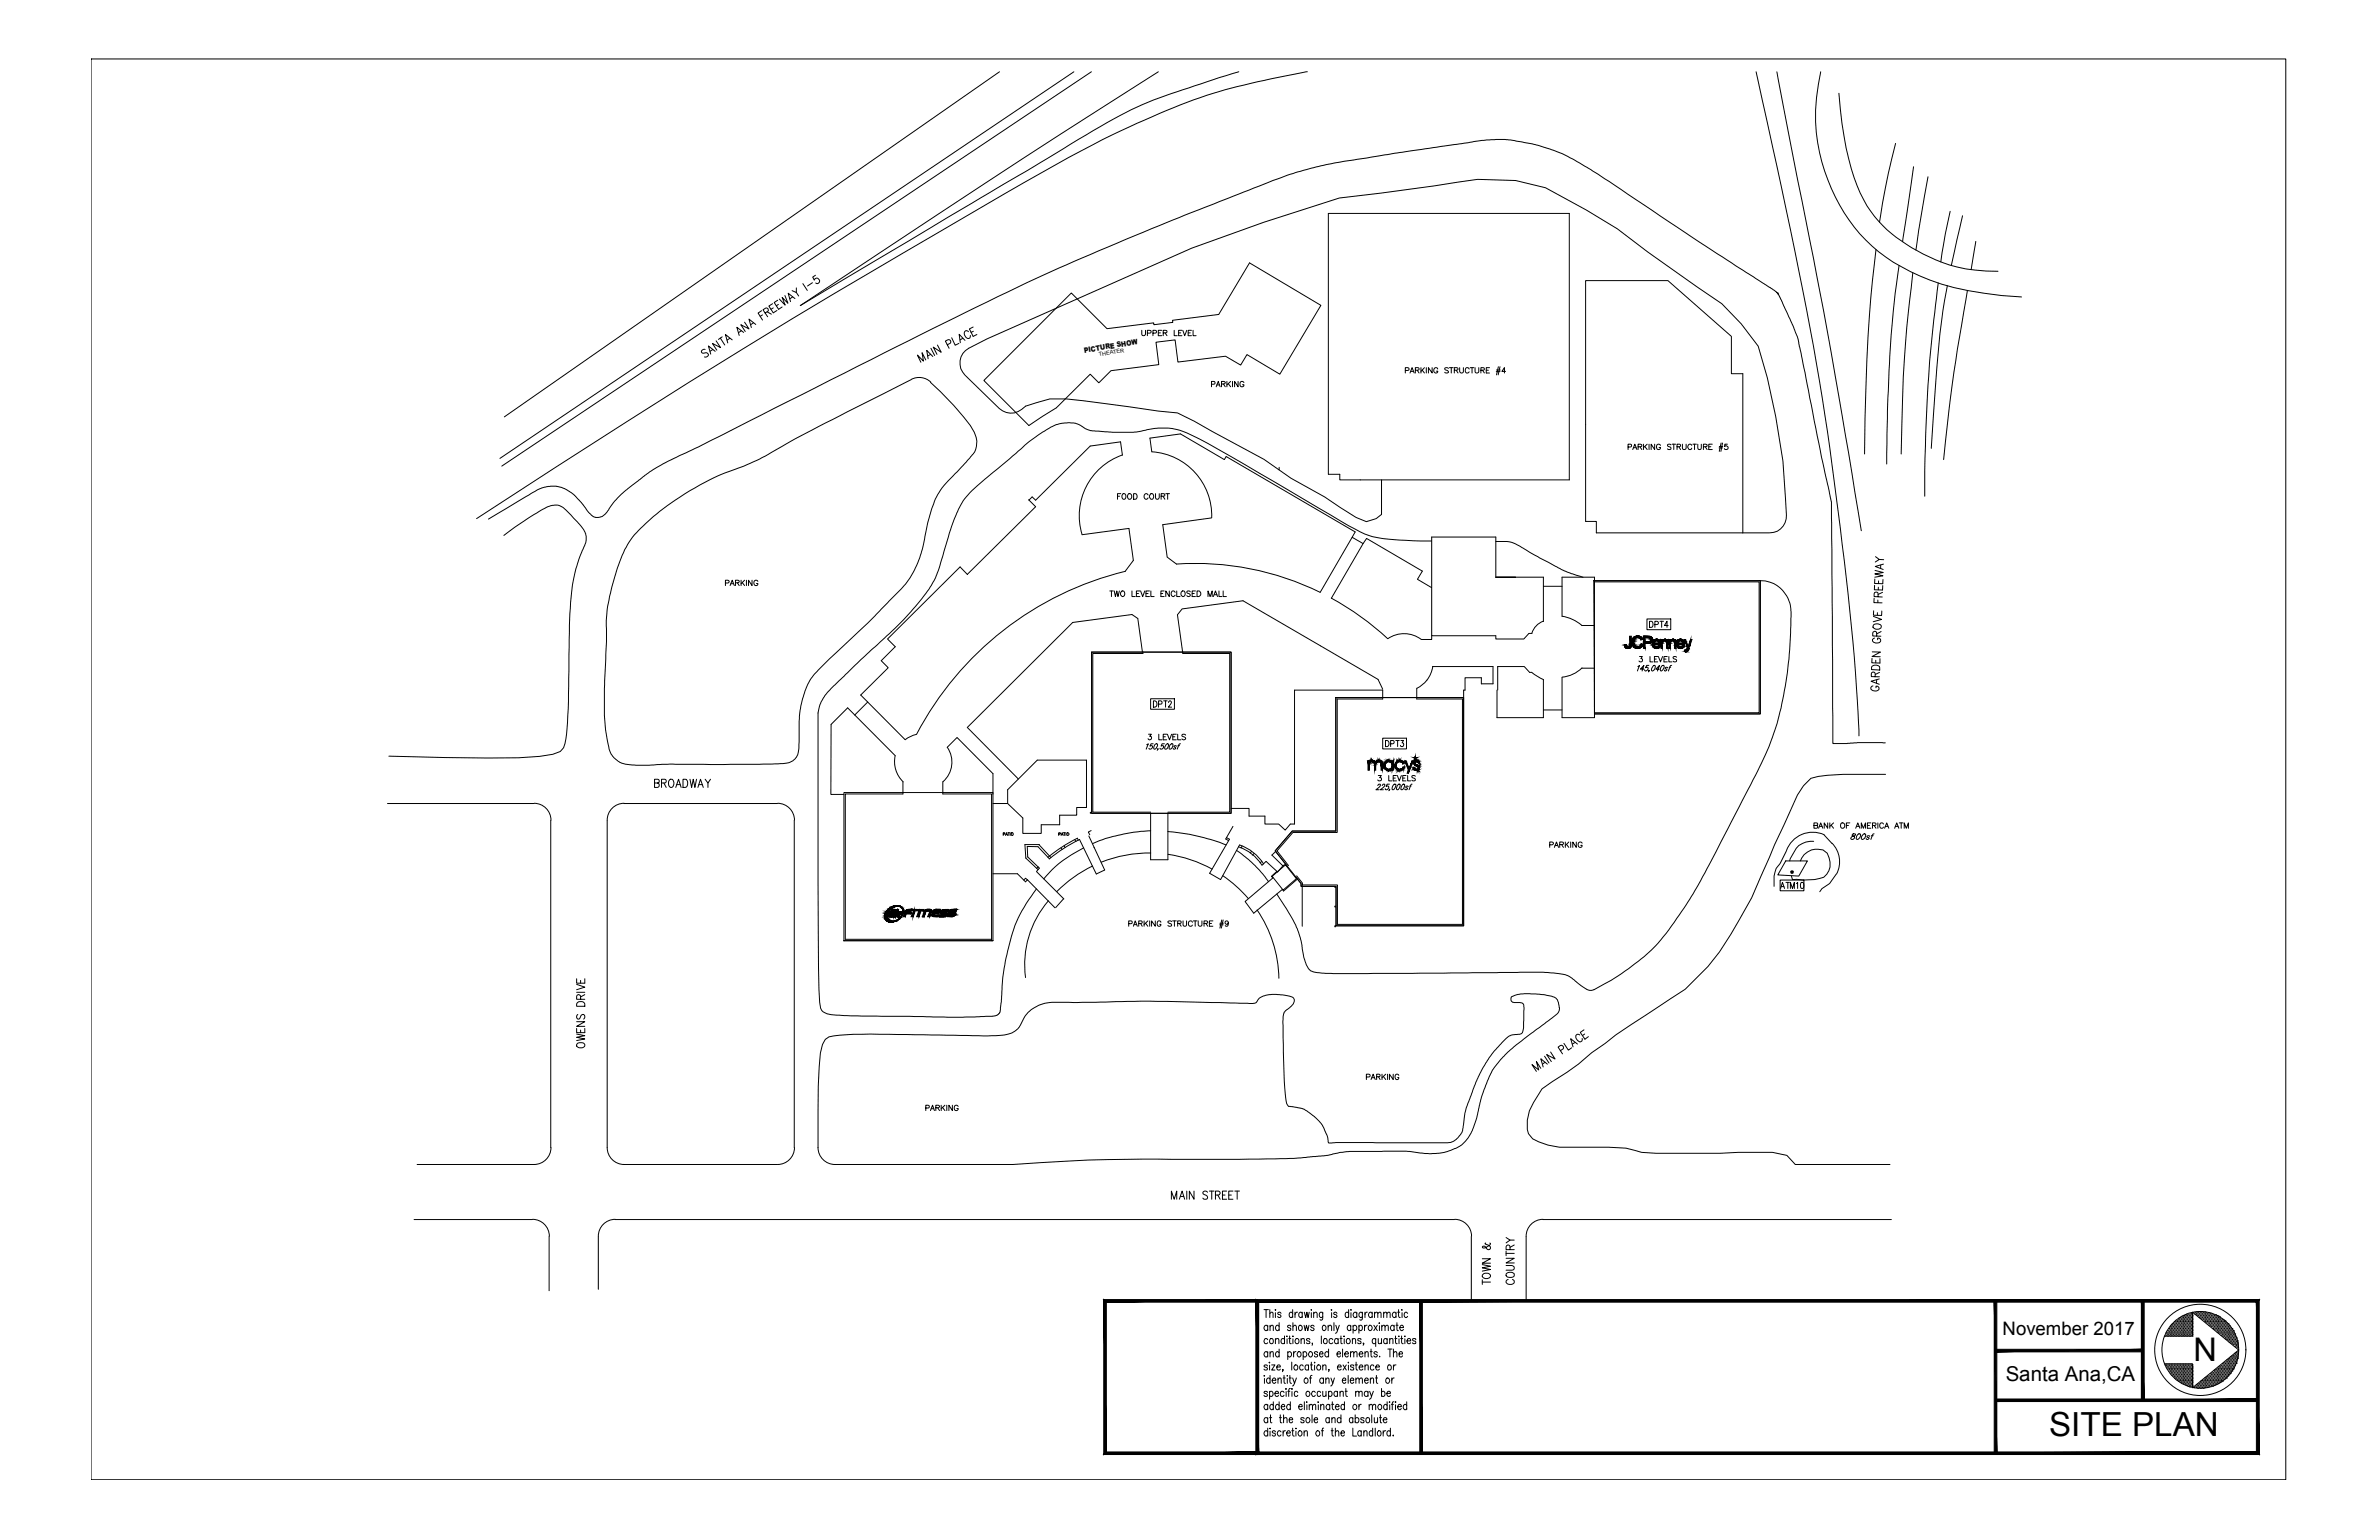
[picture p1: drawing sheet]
<svg xmlns="http://www.w3.org/2000/svg" width="432mm" height="279mm" viewBox="0 0 432 279" stroke-linecap="round" stroke-linejoin="round" font-family="sans-serif">
<defs><g id="words">
<text font-size="6" x="371.9" y="260.6">SITE PLAN</text>
<text font-size="5.9" x="398.2" y="246.9">N</text>
<text font-size="3.7" x="364" y="250.5">Santa Ana,CA</text>
<text font-size="3.4" x="363.5" y="242.1">November 2017</text>
<text font-size="1.3" x="196.8" y="64" transform="rotate(-9 196.8 64)">PICTURE SHOW</text>
<text font-size="1" x="199.5" y="64.6" transform="rotate(-9 199.5 64.6)">THEATER</text>
</g></defs>
<!-- layer: AS-GLA-E -->
<path d="M198.1 118.3h25.3v29.3h-25.3zM289.3 105.4h30.2v24.1h-30.1zM242.5 126.6h23.2v41.4h-23.2v-7.2h-6.4v-.5l-4.6-5.9 3-3.6h8zM325.1 158.1h.3v.3h-.3z" fill="none" stroke="#000" stroke-width=".18"/>
<!-- layer: LS-CURB-E -->
<g fill="none" stroke="#000" stroke-width=".18">
<path d="M259.9 98.2h-1.9a37.2 37.2 0 0 1-9.6-1.1l-3.7-1.7-13.4-8a211.9 211.9 0 0 0-15.9-8.8 12.8 12.8 0 0 0-8.7-.3l-1 .1h-3.8l-2-.1a5.3 5.3 0 0 1-4.1-1.3 6.9 6.9 0 0 0-6.2 1.2 30.9 30.9 0 0 0-5.8 4.5l-5.8 4.9a14.7 14.7 0 0 0-5.3 8l-1.2 3.9a23.7 23.7 0 0 1-2.4 6.7 57.8 57.8 0 0 1-10.7 11.5l-7.7 7.4a7.2 7.2 0 0 0-2.2 4.3v30.1a398.2 398.2 0 0 0 .3 22.3l.1 1.1 .3 .4a4.9 4.9 0 0 0 3.6 .9l21.9 .4 5.4-.2 .8-.2 .4-.3a1.74 1.74 0 0 0 .3-1.4l.2-.8a40.9 40.9 0 0 1 3-15.1 31.5 31.5 0 0 1 3.3-5.3M271.5 98.2h.2a7.1 7.1 0 0 1 5.3 1.6l4.1 2.3a20.5 20.5 0 0 0 6.2 2.6M180.2 158.5h4.5l1.4 1.5M185.8 159.7l.4-.4 .3 .4M186.2 155.6l2.2 2.2M188.1 158.1l5 5M188.4 157.3l-.3 .3M188.6 153.2l2.1 2.4M188.7 153.2h-2.7l.2 2.5M190.5 155.8l-2.1-2.2h-1.9v1.9l2.2 2-.6 .6M192.6 153.8l.2 .3M193.1 153.4l.2 .4"/>
<path d="M195.1 152.3l.2 .4M195.6 152.1l.1 .3M195.6 152.1a27.6 27.6 0 0 0-5.4 3.4M196 152.3a27.2 27.2 0 0 0-5.6 3.5M196.7 153.8a20.2 20.2 0 0 0-7.2 5.7M197.6 151.7l2.9 6.1-1.5 .8-3.1-6.3M198 150.7l-.5 .2 .3 .6M198.6 153.8h.1M208.8 150.7a29.8 29.8 0 0 0-10.5 2.4M208.8 147.5v8.5h3.2v-8.5M212 150.9a39.4 39.4 0 0 1 10.6 2.4M222.6 152l.6 .3-3.6 6.1 1.9 1.2 3.5-6.3"/>
<path d="M223.8 149.9l-1.3 2.3 .5 .3M224.4 154.3a22.1 22.1 0 0 1 5.8 5.7M224.8 153.6a8 8 0 0 1 4.2 3.4M225 153.3a8.4 8.4 0 0 1 4.4 3.5M225.4 153.5l-.1 .4M227.2 154.5l-.3 .3M227.6 154.8l-.3 .3M229 156.3l-.3 .2M229.1 157l.7-.7 2.1 1.9M230.9 159l2.4-2.1 2 2.5-2.4 2.1zM231.6 154.4l-.7 .7 1.9 2 .4-.2M231.7 158.1l-.9 .9 .2 .3-5 4.3 1.6 2.1 5.2-4.3 .2 .3 2.5-2.2"/>
<path d="M232.9 157l-1 1.2M324.2 154.4l-1.1 2.3a4 4 0 0 0-1.1 3.1v1M326.8 156.2a3.3 3.3 0 0 1 4.1-2l.8 .6a3.2 3.2 0 0 1-.7 4.4 9.6 9.6 0 0 1-4.9 .3l-.8 .1-.2-.7M329.2 152.6a3.8 3.8 0 0 0-3.9 2.6l-.5 1M331.1 151.5l1.4 1.5M331.1 151.4a5.1 5.1 0 0 0-6.8 2.9M332.5 153a4.8 4.8 0 0 1 .9 5.6M333.3 158.6l-1.2 1.7-1.4 .9-.4 .6M186.1 160l.4-.4 5 5.1M193.1 163.1l-1.5 1.6M231.7 162.2a28.5 28.5 0 0 1 4.2 7.5l.4 2a7.5 7.5 0 0 0 1.5 4.4 11.2 11.2 0 0 0 4.6 .5l37.1-.2a15.7 15.7 0 0 1 5.3 .8l3.2 2.3M236.4 160.6v7.4"/>
</g>
<!-- layer: LS-LEASE-E -->
<g fill="none" stroke="#000" stroke-width=".18">
<path d="M186.7 90.7l1.3 1.2-12.4 12.3M196.4 97l8.5-1.1 .8 5.8-1.5 2M203.7 82.6a11.7 11.7 0 0 0-7.3 14.4M203.7 82.6l-.3-2.4-5.5 .7-9.9 9.8-.7-.5-.6 .5M209.1 82l-.4-2.5 5.6-.8 7.9 4.7 .4-.6 23.4 13.7-.6 1 2 1.1 .6-.9 10.2 5.9-.9 1.5 2.6 1.5M209.1 82a11.6 11.6 0 0 1 10.8 11.9M219.9 94l-8.9 1.2 .9 5.9 1.6 1.2M245.4 97.5l-5.8 10M247.4 98.6l-5.7 9.9M175.6 104.3l-1.3-1.4-13.2 13 1.4 1.4-2.6 2.6 1.3 1.2-5 5 8.1 8.1M204.2 103.7a58.4 58.4 0 0 0-37.8 29.5M207.4 118.3l-.9-6.1-1-.7-10.8 1.4-19.1 19.1 9.2 9.3"/>
<path d="M207.5 118.3h7.1M213.5 102.3a51.4 51.4 0 0 1 26.1 5.2M214.7 118.6l-1-7.1 .9-1 11-1.5 24.5 14.3 .9 1.7M241.6 108.5a51.4 51.4 0 0 1 10.3 7.4M251.9 115.9a5.2 5.2 0 0 1 6.1 .1M259.9 115.3v.7h-1.9M271.5 104.7v-7.3h-11.6v17.9h11.6v.6h5.1l.9-1h.6M275.1 104.7h-3.6h8.6v8.1M280.1 106.4h3.4M280.1 112.7a3.4 3.4 0 0 0-2.1 2.2M283.5 111.8l2.2 .7 1.4 .9M287.1 113.5h2.3v7.7h-2.3"/>
<path d="M289.4 104.7h-5.9v7.1M157.5 127.4l-2.4 2.3M162.4 137.1l-8.5-8.7-3.1 3v12.7h2.4M162.5 137.1a5.1 5.1 0 0 0 1.4 4.8M166.3 133.2l-.8 .3-1.2 .7M251 126.8v-1.6h-16v24.3h-.8l-.9 1.1-1.2-1.1h-2.5v-1.4h-2.9v-1.4h-3.3M251 126.6h6.1M257.1 124.9v1.9M260 120.9h11v3.2h-2.1v-1.1h-3v2.2M260.1 120.9a5.3 5.3 0 0 1-2.9 4M278 122h-.4l-.9-1.1h-4.9v4.3M278 122l2.2 1.3-.1 6.9h-8.4v-5"/>
<path d="M280.1 128.8h3.4M283.5 122.9v7.3h5.9M287.1 121.2l-.9 .7-1 .5-1.7 .5M163.9 141.9v2.1M163.9 143.8h7.2M171.1 141.8v2.2M171.1 141.8a4.7 4.7 0 0 0 .8-6.2l1.8-1.8 6.5 6.6v3.7M180.2 145.8h2.7l2.7 2.6v2.8h3.4v-1.6h3.3v-1.7h3.1v-1.4h1.8M208.8 147.6h3.2M325.1 158.1h.3v.3h-.3z"/>
</g>
<!-- layer: LS-DEPT-E -->
<g fill="none" stroke="#000" stroke-width=".18">
<path d="M181.4 13l-89.9 62.6M194.9 13l-104.2 70.2M198.1 13l-107 71.6M210.2 13a2725.2 2725.2 0 0 0-64.9 42.4l51.8-30.9a72.9 72.9 0 0 1 19.7-8.9l8-2.6M237.3 13a129.2 129.2 0 0 0-21.9 5.6 196.5 196.5 0 0 0-29.5 14.5l-3.4 2a1776.5 1776.5 0 0 0-96 59M318.7 13a1095.1 1095.1 0 0 1 12.1 59.3 738.8 738.8 0 0 1 6.1 52.3l.5 8.9M322.5 13l2.1 11.2a1578.5 1578.5 0 0 1 10.9 58.1l2.3 14M330.5 13a32.9 32.9 0 0 0 9.3 31.6 37.3 37.3 0 0 0 20.3 8.6l3.2 .4 3.6 .3M333.8 16.9a54.1 54.1 0 0 0 3.8 18.1 22.5 22.5 0 0 0 10.4 10.5 26.7 26.7 0 0 0 14.6 3.7M241.1 38.7h43.7v48.4h-41.6v-1.1h-2.1zM344.1 26l-1.4 5.4-1.6 8.9M347.3 30.3l-2 13.5"/>
<path d="M349.9 32.1l-2.2 13.3M354 38.3l-.9 4.2-.8 5M356.2 39.1l-2 9.1M287.8 50.9h14.9l11.6 10.1v6.8h2v28.9h-26.6v-2.1h-1.9zM322.6 53.2l-1-.8-13.3-8.6-10-6.7a165.6 165.6 0 0 0-13-8.3 31.5 31.5 0 0 0-13.8-3.5l-4 .4-20.5 3.1a70.9 70.9 0 0 0-20.3 5.7l-14.9 5.9a509.7 509.7 0 0 0-46.9 21.4l-39.8 20.1a35.5 35.5 0 0 0-8.6 4.8l-3.5 2.8a22.3 22.3 0 0 0-3.2 3.8 1.89 1.89 0 0 1-3-.4l-1.6-2.1-1.1-1.1-.7-.5-1.5-.8-.9-.2-1.5 .1a7.2 7.2 0 0 0-3.5 1.5l-7.3 4.4M322.6 53.2h.1M322.6 53.2l.1 .1M322.7 53.3l2.7 5.8 1 2.4 4.2 21.4 1.8 8.1 .3 43.9M340.5 45.3a272.5 272.5 0 0 0-2 30.5l-.1 6.6M344.7 48.2a231.3 231.3 0 0 0-2.2 32.3l-.1 3.7M347.2 49.5a248.1 248.1 0 0 0-2.1 32.9M351.8 51.3a263.1 263.1 0 0 0-2.5 38.7"/>
<path d="M353.5 51.8a136 136 0 0 0-2.2 18.9l-.8 10.7M357.1 52.7l-1.1 6.3a287.8 287.8 0 0 0-3.2 24.4M358.6 43.8l-.8 5.1M165.4 68.9l-3 1.5a366.7 366.7 0 0 0-24.5 12.9l-2.3 1a49 49 0 0 0-20.8 13.1 26.2 26.2 0 0 0-3.7 9.1 29.4 29.4 0 0 0-1 9.9l-.1 3.1a72.4 72.4 0 0 0 .1 13.9l.3 1.8a4.1 4.1 0 0 0 4.3 3.6h3.5a124.7 124.7 0 0 1 13.1-.1 107.4 107.4 0 0 0 11.9-.3 2.64 2.64 0 0 0 1.8-3v-.4a37 37 0 0 1 .4-7.2 11.7 11.7 0 0 1 4.1-7.2l8-7.6 3.6-3.6a23.5 23.5 0 0 0 4.6-5.5 23.3 23.3 0 0 0 2.5-8.2 19.1 19.1 0 0 1 2.8-7.2l5-5.4a4.4 4.4 0 0 0 1.2-2.1 3.6 3.6 0 0 0-.4-2.6 38.8 38.8 0 0 0-7.9-9M165.4 68.8a3.1 3.1 0 0 1 3.5 .5M178.6 69l15.9-15.8 6.4 6.4 8.5-1v.3l3.5-.4-.1-.4 8.4-1 5.6-9.4 12.9 7.7-7.4 12.5-6-3.6-1.1 1.9-2.8-1.6-8.6 1.1-.5-4-3.5 .4 .5 4.1-8.7 1.1-2.2 2.2-1.5-1.6-6.2 6.1-5 3.2zM91.5 97.1a37.7 37.7 0 0 1 8.4-5.3 2.58 2.58 0 0 1 3 .9l.5 .5a12.9 12.9 0 0 1 2.8 3.5 3.6 3.6 0 0 1-.5 3.2 30.1 30.1 0 0 0-2.3 11.4l-.2 14.6a52.6 52.6 0 0 1-.7 9l-.2 .8-.6 .6-1.4 .5-2.4 .4-3.8 .3h-5.6l-17.9-.3M232.2 84.8v.4M250.8 87.1v6.2l-1 .8-1.8 .5-1.9-.7-5.7-3.7-6.1-3.4-4.9-3.5-12.6-6.9-3.1-1.5-3.5-.3-16.7-2.2h-2.9l-4.4 1.3a3.3 3.3 0 0 1-4.8 .4l-6.3-6a3.1 3.1 0 0 1 .7-4.9l3.3-1.7 37.2-16.5 13.1-4.7 13.7-4.4a567 567 0 0 0 25.1-3.4l6.9 .3 5.4 1.3 7.5 4 5.6 3.4 5.5 4.2 13.4 9.4 3.5 3.6 3.1 4.1 1.7 5.7a104.3 104.3 0 0 1 3.4 25 3 3 0 0 1-3 3.2h-4.9M207.5 118.6h-9.2v28.7h10.5M207.5 118.3h-9.4v29.3h10.7M214.6 118.3h8.8v29.3h-11.4"/>
<path d="M214.7 118.6h8.5v28.7h-11.2M289.4 105.6h29.9v23.7h-29.9M289.4 105.4h30.1v24.1h-30.1M319.5 105.4a5.7 5.7 0 0 1 5.6 6v.5a68.8 68.8 0 0 1-3.4 21.9 114.3 114.3 0 0 1-6.5 13.4l-2.4 4.7a96.5 96.5 0 0 1-10.9 18.1 36.8 36.8 0 0 1-10.8 8.5l-1.8 1.1M251 126.6h-8.5v24.2h-8l-3 3.6 2.2 2.8M251 126.8h-8.3v24.2h-8l-2.9 3.4 2.1 2.6M257.1 126.8h8.3v40.9h-22.6v-7.1h-6.4v-.4l-1.1-1.3M257.1 126.6h8.6M265.7 125.2v42.8h-23.4M332.8 134.9h-.1M342.2 134.8l-5.1-.1-1.8 .2h-2.5M70.3 145.8h26.6"/>
<path d="M96.9 145.7a3.1 3.1 0 0 1 3.1 3.1M100 148.8v59.4M110.2 148.8v59.4M113.3 145.8h27.8M113.3 145.7a3.1 3.1 0 0 0-3.1 3.1M141.1 145.7a3.1 3.1 0 0 1 3.1 3.1M144.2 148.8v59.4M163.9 143.8h-10.7v26.9M163.9 144h-10.5v26.4h26.6M171.1 144h8.9v26.7M171.1 143.8h9.1v26.9h-27.1M197.9 147.4h.1"/>
<path d="M197.9 147.5h.1M198 147.4v.1M198.3 157.1a23.6 23.6 0 0 0-6.5 4.7M208.9 154.8a23.6 23.6 0 0 0-9 1.6M212 155a23.6 23.6 0 0 1 8 2.7M221.9 158.9a23.6 23.6 0 0 1 4.7 4.1M235.2 159.1l.9 1.2v.5h6.2M324.1 156.2h4l-1.6 2.7-3.8-.2zM342.2 140.5h-1.3a65.2 65.2 0 0 0-10.9 .4l-1.3 .3-1.4 1.4-1.1 1.7-4.1 9-4.2 9.6a74.6 74.6 0 0 1-7.9 12.4l-4.1 4.2-4.9 3.2a120.9 120.9 0 0 0-9.6 6.6l-2.5 1.7-2.4 2.1-6.6 4.5-1.5 2.4a6.9 6.9 0 0 0-1 5.7l.8 .9a13.4 13.4 0 0 0 8.3 1.5h5.4l3.2 .2 2.9 .8 2.6 .1h11.7l3.2-.1h6.2l2.6 .5 1.6 1.7h17.1M190.3 163.4a17.7 17.7 0 0 0-4.2 14M228.2 165.1a22.7 22.7 0 0 1 3.9 12.4M242.4 168h-.1l.1 .1"/>
<path d="M242.4 160.9v.1M242.4 164.4v.1M242.5 160.8v7.2M288 179.5a1.33 1.33 0 0 0 1.3 0M283 182.8l-.1-.5a1.66 1.66 0 0 0-1.7-1.6l-2.2-.3a8.5 8.5 0 0 0-4.4 .3 .63 .63 0 0 0-.3 .9 .63 .63 0 0 0 .8 .3h.8a.75 .75 0 0 1 .7 .9v.9a10.6 10.6 0 0 1-.4 3.7l-.1 .2a5 5 0 0 0-2.5 .6l-2.1 2.2a26.1 26.1 0 0 0-4.9 9.4l-.7 2.2-.2 1.9a3.4 3.4 0 0 1-3.8 3.4h-20a.56 .56 0 0 1-.7 .1 .56 .56 0 0 1-.2-.7l-.2-.8-.8-1.8-1.4-1.5-1.9-1.4-2.3-.4a.75 .75 0 0 1-.9-.6 136 136 0 0 1-.6-15.3 2.07 2.07 0 0 1 1.2-2.1 1.25 1.25 0 0 0 .6-1.8 8.7 8.7 0 0 0-5.7-.1l-.5 .2-.3 .5a.99 .99 0 0 1-1.2 .5l-4.5-.2a400.8 400.8 0 0 0-27.7 0l-2.4-.1a6.6 6.6 0 0 0-6.6 3.1 4 4 0 0 1-3.9 2.9l-3.5 .1-13.8-.2a104.4 104.4 0 0 0-13.3 .2l-.8 .2-.7 .5-.5 .9-.4 1.6a143.1 143.1 0 0 0-.4 17.1M283 182.8a1.33 1.33 0 0 1-.5 1.3l-7.3 5.5-1.9 1.6a15.2 15.2 0 0 0-4.2 7.2l-.6 2.2a14 14 0 0 1-2.5 6.4 7.4 7.4 0 0 1-4.1 2.1 18.9 18.9 0 0 1-6.6-.2h-7.8a22.5 22.5 0 0 0-6.9 .8l-3.9 .3a250.5 250.5 0 0 1-21.3 .3 346.7 346.7 0 0 0-31.5 1h-32.4M100 208.2a3.1 3.1 0 0 1-3.1 3.1h-21.2M144.2 208.2a3.1 3.1 0 0 1-3.1 3.1h-27.8a3.1 3.1 0 0 1-3.1-3.1M148.5 208.2a3.1 3.1 0 0 0 3 3.1M75.2 221.3h21.4M96.6 221.2a3.1 3.1 0 0 1 3.1 3.1M99.7 224.3v9.9"/>
<path d="M111.6 221.3h152.4M111.7 221.2a3.1 3.1 0 0 0-3.1 3.1v9.6M264 221.2a3.1 3.1 0 0 1 3.1 3.1M267.1 224.3v11.7M280 221.3h63.3M280.1 221.2a3.1 3.1 0 0 0-3.1 3.1v11.7"/>
</g>
<!-- layer: LS-TEXT-E -->
<g fill="none" stroke="#000" stroke-width=".18">
<path d="M135.1 58.4l.8 1.3-1.4-.8 .8 1.2M136.8 58.6l-.6 .3M137.2 58.9l-1.3-1 .5 1.5M138.2 56.4l-.6 .4 .8 1.3M138.4 57.1l-.4 .3M138.9 56.8l.6-.4-.3-.5h-.2l-.5 .3 .8 1.3M139.2 56.6l.8 .4M140.2 55.1l-.7 .4 .8 1.3 .7-.5M140.3 55.9l-.4 .2M141.2 54.5l-.7 .4 .8 1.2 .7-.4M141.3 55.2l-.4 .3M142.5 53.6l.5 1.4-1-1 .5 1.4-1.1-1.1"/>
<path d="M143.9 53.9l-.5 .3M144.3 54.2l-1.2-1 .4 1.5M144.5 52.2v.9l-.7-.4M144.5 53.1l.5 .6M145.7 51.5l.8 1.2M147.5 51.3l-.9 .6M148 49.9l-.5 .4 .3 .5a.47 .47 0 0 1 .6-.3 .47 .47 0 0 1 .3 .6 .47 .47 0 0 1-.6 .2M176.6 59.3l-.6 .4 .6 1.3 .7-.3M207.2 59.9v.7l.3 .3 .4-.3v-.7M210.9 59.9h-.7v1h.7M213.1 59.9v1h.6M214.5 59.9h-.6v1h.6"/>
<path d="M214.7 59.9l.3 1 .4-1M216.3 59.9h-.6v1h.6M216.5 59.9v1h.6M128 63.4a.44 .44 0 0 0-.5 .1 .44 .44 0 0 0-.1 .5h.8l.4 .3a.51 .51 0 0 1-.7 .5M129.4 63.4l-.5 .3M129.8 63.7l-1.2-.9 .4 1.4M130 61.8l.8 1.3-1.5-.8 .8 1.2M130.7 61.3l.8 1.3M131.1 61.1l-.7 .5M132.5 61.4l-.5 .3M132.9 61.7l-1.2-1 .4 1.5M134.5 60l-.5 .4"/>
<path d="M135 60.3l-1.3-.9 .5 1.5M168 65.3l-.6-1.3 .2 1.5-1.1-1.1 .6 1.3M168.9 64.3l-.5 .3M169 63.2l.6 1.3M169.3 64.7l-1.1-1.1 .3 1.5M170.2 62.6l.6 1.3-1.4-.9 .7 1.3M171.9 62.6l.7-.4-.1-.4-.2-.2-.7 .3 .7 1.3M172.7 61.3l.7 1.3 .6-.3M174.8 61.4l-.5 .3M175.1 61.8l-1-1.2 .2 1.6M175.8 60.2a.47 .47 0 0 0-.7-.1 .47 .47 0 0 0 0 .7l.1 .3a.46 .46 0 0 0 .6 .3 .46 .46 0 0 0 .3-.5M176.7 60.1l-.5 .2"/>
<path d="M208.3 60.4h.5l.1-.4-.6-.1v1M209.3 60.4h.5l.1-.4-.6-.1v1M210.2 60.4h.4M211.1 60.4h.6l.1-.4-.7-.1v1M211.5 60.4l.3 .5M213.9 60.4h.4M215.7 60.4h.3M219.9 69.7h.5l.1-.4-.6-.1v1M220.7 70.2l.4-1 .4 1M220.9 69.8h.4M221.7 69.7l.6-.1 .1-.2-.3-.2h-.4v1M222.1 69.7l.3 .5"/>
<path d="M222.7 69.2v1M222.9 69.6l.5 .6M223.4 69.2l-.7 .6M223.7 69.2v1M224.7 69.2v1l-.6-1v1M225.8 69.4a.42 .42 0 0 0-.6 0 .42 .42 0 0 0 0 .6 .42 .42 0 0 0 .6 0v-.2h-.3M255.1 67.2l.6-.1v-.3l-.6-.1v1M255.9 67.7l.4-1 .4 1M256 67.4h.6M256.9 67.2l.6-.1v-.3l-.6-.1v1M257.2 67.2l.4 .5M257.9 66.7v1"/>
<path d="M258.1 67.1l.4 .6M258.5 66.7l-.6 .7M258.9 66.7v1M259.9 66.7v1l-.6-1v1M261 67a.37 .37 0 0 0-.5-.3 .37 .37 0 0 0-.3 .4v.2a.36 .36 0 0 0 .4 .4 .36 .36 0 0 0 .4-.4h-.3M262.9 66.8l-.2-.1-.5 .1 .1 .3 .6 .3-.2 .3-.5-.2M263.1 66.7h.7M263.4 66.7v1M264 67.2l.6-.1v-.3l-.6-.1v1M264.3 67.2l.3 .5M264.9 66.7v.7l.3 .3 .4-.2v-.8M266.7 67a.37 .37 0 0 0-.4-.3 .37 .37 0 0 0-.3 .4v.2a.37 .37 0 0 0 .3 .4 .37 .37 0 0 0 .4-.2"/>
<path d="M266.8 66.7h.7M267.2 66.7v1M267.7 66.7v.7l.3 .3 .4-.2v-.8M268.8 67.2l.5-.1 .1-.3-.6-.1v1M269.1 67.2l.3 .5M269.8 67.2h.3M270.4 66.7h-.6v1h.6M271.6 67.4h.7M271.6 67.1h.7M272 66.5l-.4 1.5M272.3 66.5l-.4 1.5M273.3 67.4h-.7l.5-.7v1"/>
<path d="M202.8 90h.4M203.4 89.6h-.6v1M203.8 89.6a.47 .47 0 0 1 .6 .5 .47 .47 0 0 1-.6 .4l-.2-.3zM204.8 89.6a.48 .48 0 0 1 .6 .5 .48 .48 0 0 1-.6 .4l-.1-.3zM205.8 89.6a.52 .52 0 0 1 .6 .5 .52 .52 0 0 1-.6 .5zM208.4 89.8a.37 .37 0 0 0-.4-.2 .37 .37 0 0 0-.3 .3v.3a.37 .37 0 0 0 .3 .4 .37 .37 0 0 0 .4-.3M208.8 89.6a.47 .47 0 0 1 .6 .5 .47 .47 0 0 1-.6 .4l-.2-.3zM209.7 89.6v.7l.3 .3 .2-.1 .2-.2v-.7M210.7 90h.6v-.4h-.6v1M211.1 90l.3 .6M211.6 89.6h.7M211.9 89.6v1"/>
<path d="M295.5 81.1h.6v-.4l-.6-.1v1M296.3 81.6l.4-1 .4 1M296.5 81.2h.4M297.3 81.1l.7-.1v-.3l-.7-.1v1M297.7 81.1l.3 .5M298.3 80.6v1M298.5 81l.5 .6M299 80.6l-.7 .6M299.3 80.6v1M300.3 80.6v1l-.6-1v1M301.4 80.8a.45 .45 0 0 0-.8 .2 .45 .45 0 0 0 .6 .5l.2-.3h-.3M303.3 80.7l-.2-.1-.4 .1v.3l.6 .3v.1l-.2 .2-.4-.2"/>
<path d="M303.5 80.6h.6M303.8 80.6v1M304.4 81.1l.5-.1 .1-.3-.6-.1v1M304.7 81.1l.3 .5M305.4 80.6v.8l.3 .2 .3-.2v-.8M307.1 80.8a.44 .44 0 0 0-.7-.1 .44 .44 0 0 0 .1 .7l.3 .2 .3-.3M307.3 80.6h.6M307.6 80.6v1M308.2 80.6v.8l.2 .2 .4-.2v-.8M309.2 81.1l.6-.1v-.3l-.6-.1v1M309.5 81.1l.4 .5M310.1 81.1h.4"/>
<path d="M310.8 80.6h-.7v1h.7M312 81.3h.6M312.1 81h.6M312.4 80.4l-.3 1.5M312.6 80.4l-.3 1.5M313.5 80.6h-.4l-.1 .4a.36 .36 0 0 1 .6 0 .36 .36 0 0 1-.1 .5 .36 .36 0 0 1-.5-.1M131.7 105.8l.5-.1 .1-.3-.2-.1h-.4v.9M132.5 106.2l.4-.9 .4 .9M132.6 105.9h.5M133.5 105.7h.6v-.3l-.6-.1v.9M133.8 105.7l.4 .5M134.5 105.3v.9"/>
<path d="M134.7 105.7l.4 .5M135.1 105.3l-.6 .6M135.5 105.3v.9M136.5 105.3v.9l-.6-.9v.9M137.6 105.5a.38 .38 0 0 0-.5-.2 .38 .38 0 0 0-.3 .3v.3a.36 .36 0 0 0 .4 .3 .36 .36 0 0 0 .4-.3h-.3M201.4 107.2h.7M201.7 107.2v1M202.2 107.2l.3 1 .2-1 .2 1 .3-1M203.6 107.3a.49 .49 0 0 1 .6 .4 .49 .49 0 0 1-.5 .5 .58 .58 0 0 1-.1-.9zM205.5 107.2v1h.6M206.3 107.7h.3M206.9 107.2h-.6v1h.6"/>
<path d="M207 107.2l.4 1 .4-1M208 107.7h.4M208.6 107.2h-.6v1h.6M208.9 107.2v1h.6M210.7 107.7h.3M211.3 107.2h-.6v1h.6M212.2 107.2v1l-.6-1v1M213.3 107.5a.37 .37 0 0 0-.4-.3 .37 .37 0 0 0-.3 .4v.3a.37 .37 0 0 0 .3 .3 .37 .37 0 0 0 .4-.2M213.6 107.2v1h.6M214.4 107.4l.2-.1a.49 .49 0 0 1 .5 .4 .49 .49 0 0 1-.5 .5l-.3-.3zM216 107.4l-.2-.2-.3 .1-.1 .3 .5 .1 .1 .4-.2 .1-.4-.1M216.4 107.7h.4"/>
<path d="M217 107.2h-.6v1h.6M217.3 107.2h.3a.54 .54 0 0 1 .4 .5 .54 .54 0 0 1-.4 .5h-.3zM219.3 108.2v-1l.3 1 .4-1v1M220.2 108.2l.4-1 .4 1M220.4 107.9h.5M221.2 107.2v1h.6M222 107.2v1h.6M297.6 119.1h.5l-.3 .4h.2a.33 .33 0 0 1 0 .5 .33 .33 0 0 1-.5-.1M299.5 119.1v1h.5M300.3 119.6h.3M300.9 119.1h-.6v1h.6M301 119.1l.4 1 .4-1"/>
<path d="M302 119.6h.4M302.6 119.1h-.6v1h.6M302.9 119.1v1h.6M304.3 119.2l-.2-.1-.4 .1 .1 .3 .5 .3v.2l-.2 .1-.4-.1M339.8 119.5l-.1 .8h1.5v-.8M339.8 118.3h1.5l-1.5 .8 1.5 .1M340 111.8l1.5 .6-1.5 .4M340 113.4a.99 .99 0 0 1 1.5 .2 .81 .81 0 0 1-.6 .6 .81 .81 0 0 1-.9-.3zM340.1 110.8l-.1 .8 1.5 .1 .1-.8M340.2 108.5l-.1 .8 1.5 .1M340.2 115.8a.45 .45 0 0 0-.3 .5 .45 .45 0 0 0 .5 .4h.4a.46 .46 0 0 0 .6-.5 .46 .46 0 0 0-.6-.4v.3M340.2 106.2v.8h1.5v-.8"/>
<path d="M340.3 105.1l-.1 .8h1.5l.1-.8M340.3 103.5l1.5 .4-1.5 .2 1.5 .4-1.5 .2M340.4 101l.7 .5-.7 .5M340.5 119.8v.5M340.6 115.4v-.7l-.2-.2-.4 .2-.1 .7h1.5M340.8 111.2v.4M340.8 108.9v.4M340.9 108.3l-.1-.7-.2-.2-.4 .1v.7l1.4 .1M340.9 106.5v.5M341 105.4v.5M341.1 101.5h.8M341.3 102.5v.6"/>
<path d="M341.4 114.6l-.8 .4M341.7 107.5l-.8 .4M341.9 102.3l-1.5 .5 1.4 .5M208.1 135.1l.3-.2-.4 1M208.5 133.2h.5l-.3 .4h.1a.33 .33 0 0 1 .1 .5 .33 .33 0 0 1-.5-.1M209.3 134.9h-.4l-.2 .5a.28 .28 0 0 1 .5 0 .28 .28 0 0 1-.1 .4l-.4 .1-.2-.2M209.6 135.1l.4-.2a.66 .66 0 0 1-.6 1zM210.2 135.9l-.2 .2M210.3 133.2v1h.6M211.1 133.7h.4M211.3 134.9h-.4l-.2 .5 .3-.1a.35 .35 0 0 1 0 .5 .35 .35 0 0 1-.5-.1M211.6 135.1l.4-.2a.61 .61 0 0 1-.6 1v-.4z"/>
<path d="M211.8 133.2h-.7v1h.7M211.9 133.2l.4 1 .4-1M212.4 135.1l.4-.2a.61 .61 0 0 1-.6 1zM212.9 133.7h.3M213.5 133.2h-.6v1h.6M213.5 135.4l-.1-.1h-.2l-.1 .2 .3 .2-.2 .2-.2-.1M213.8 133.2v1h.5M213.8 135.3h.3M214.3 134.9l-.3 .2-.3 .8M215.2 133.4l-.3-.2-.3 .1v.2l.5 .3 .1 .3-.3 .1-.4-.1M297.3 120.9l.3-.2-.4 1M298.4 121.4h-.7l.7-.7-.4 1"/>
<path d="M299.3 120.7h-.4l-.2 .4h.2a.35 .35 0 0 1 .2 .4 .35 .35 0 0 1-.3 .2l-.3-.2M299.4 121.7l-.2 .2M300.1 120.8l.2-.1a.69 .69 0 0 1-.4 1 .74 .74 0 0 1 .2-.9zM301.2 121.4h-.7l.7-.7-.4 1M301.7 120.8l.2-.1a.76 .76 0 0 1-.4 1l-.1-.4zM302.7 121.2l-.1-.1-.4 .1v.1l.3 .1-.1 .3h-.2l-.1-.1M303 121.1h.2M303.4 120.7l-.2 .1-.4 .9M339.8 120.9a.87 .87 0 0 1 1.4 .2v.5l-1.5-.1zM340 124.4a.45 .45 0 0 0-.4 .6 .45 .45 0 0 0 .5 .3l.4 .1a.46 .46 0 0 0 .6-.4 .46 .46 0 0 0-.6-.5v.3M340.3 122.8l.1-.6-.2-.2-.2-.1-.3 .3v.6h1.4M340.6 123.3v.6"/>
<path d="M341.1 123.2l-1.5 .4 1.5 .5M341.1 122l-.7 .4M118.8 142.1l.7-.1 .1-.5-.8-.1v1.5h.6l.2-.2v-.5l-.2-.1M120.1 142.1l.7-.1 .1-.5-.8-.1v1.5M120.5 142.1l.4 .8M121.6 141.4a.65 .65 0 0 1 .7 .3 .65 .65 0 0 1-.1 .8 .4 .4 0 0 1-.6 .3l-.3-.5 .1-.6zM122.7 142.9l.5-1.5 .4 1.5M122.8 142.4h.7M124 141.4a.77 .77 0 0 1 .8 .4 .77 .77 0 0 1-.1 .8l-.3 .3h-.4zM125.2 141.4l.3 1.5 .3-1.5 .3 1.5 .3-1.5M126.7 142.9l.4-1.5 .5 1.5M126.8 142.4h.7"/>
<path d="M128 141.4l.5 .7 .5-.7M128.5 142.1v.8M182.1 151.3h.2l.1-.2h-.3v.5M182.5 151.6l.2-.5 .2 .5M182.6 151.4h.2M182.9 151.1h.3M183.1 151.1v.5M183.4 151.1v.5M192.2 151.3h.3v-.2h-.3v.5M192.6 151.6l.2-.5 .2 .5M192.7 151.4h.2M193 151.1h.4"/>
<path d="M193.2 151.1v.5M193.5 151.1v.5M250.1 142.5a.24 .24 0 0 1 .2-.2 .24 .24 0 0 1 .2 .3l-.8 .7h.6M250.2 140.7h.5l-.3 .4a.34 .34 0 0 1 .3 .3 .34 .34 0 0 1-.2 .4 .34 .34 0 0 1-.4-.3M250.9 142.5l.2-.2h.2v.3l-.8 .7h.6M252.1 140.7v1h.5M252.2 142.3h-.4l-.2 .4 .3-.1a.36 .36 0 0 1 0 .5 .36 .36 0 0 1-.5 .1v-.1M252.2 143.2l-.1 .3M252.9 141.2h.4M253 142.3h.3a.71 .71 0 0 1-.6 .9v-.5zM253.5 140.7h-.6v1h.6M253.6 140.7l.4 1 .4-1"/>
<path d="M253.8 142.3h.3a.71 .71 0 0 1-.6 .9v-.5zM254.6 142.3h.3a.71 .71 0 0 1-.6 .9l.1-.5zM254.6 141.2h.4M255.2 140.7h-.6v1h.6M255.5 140.7v1h.5M255.6 142.7l-.1-.1-.3 .1v.2l.3 .1-.1 .2h-.4v-.1M255.9 142.6h.2M256.3 142.3h-.2l-.4 1M256.9 140.8l-.2-.1-.4 .1v.3l.5 .2 .1 .1-.2 .3-.4-.2M281.3 153.3l.5-.1 .2-.3-.3-.1h-.4v.9M282.1 153.7l.4-.9 .4 .9M282.3 153.4h.4"/>
<path d="M283.1 153.2h.6v-.3l-.6-.1v.9M283.4 153.2l.4 .5M284.1 152.8v.9M284.3 153.2l.4 .5M284.7 152.8l-.6 .6M285.1 152.8v.9M286.1 152.8v.9l-.6-.9v.9M287.2 153a.46 .46 0 0 0-.7-.1 .46 .46 0 0 0-.1 .6 .46 .46 0 0 0 .6 .2l.2-.3h-.3M104.7 178.6l1.4 .5-1.4 .5M104.7 177.6v.8h1.4v-.8M105.4 177.9v.5M204.9 167.6l.5-.1 .1-.3-.6-.1v.9"/>
<path d="M205.7 168l.4-.9 .3 .9M205.8 167.8h.5M206.7 167.5h.5l.1-.3-.6-.1v.9M207 167.5l.3 .5M207.7 167.1v.9M207.9 167.5l.4 .5M208.3 167.1l-.6 .7M208.7 167.1v.9M209.7 167.1v.9l-.7-.9v.9M210.7 167.3l-.2-.2a.47 .47 0 0 0-.5 .5 .47 .47 0 0 0 .6 .4l.1-.3h-.2M212.7 167.2l-.3-.1-.4 .1 .1 .3 .5 .1 .1 .2-.3 .2-.4-.1M212.8 167.1h.7"/>
<path d="M213.2 167.1v.9M213.8 167.5h.5v-.3l-.5-.1v.9M214.1 167.5l.3 .5M214.7 167.1v.7l.3 .2 .3-.1 .1-.8M216.4 167.3a.37 .37 0 0 0-.4-.2 .37 .37 0 0 0-.3 .4v.2a.38 .38 0 0 0 .3 .4 .38 .38 0 0 0 .4-.3M216.6 167.1h.7M216.9 167.1v.9M217.5 167.1v.7l.3 .2 .3-.1 .1-.8M218.5 167.5h.6l.1-.2-.2-.2h-.5v.9M218.9 167.5l.3 .5M219.5 167.5h.4M220.1 167.1h-.6v.9h.6"/>
<path d="M221.4 167.8h.6M221.4 167.5h.7M221.8 166.9l-.4 1.5M222 166.9l-.3 1.5M222.9 167.4v.1a.3 .3 0 0 1-.5 .1 .3 .3 0 0 1 0-.5 .3 .3 0 0 1 .5 .1v.2a.47 .47 0 0 1-.2 .6l-.3-.1M104.7 187.6l1.4 .3-1.4 .3 1.4 .3-1.4 .3M104.7 186.6v.8h1.4v-.8M104.7 185.4h1.4l-1.4 .8h1.4M104.7 180h1.4M104.7 189.4a.98 .98 0 0 1 1.4 .1 .78 .78 0 0 1-.5 .7 .78 .78 0 0 1-.9-.3zM104.7 182a.79 .79 0 0 1 1-.3 .79 .79 0 0 1 .4 .9h-1.4zM104.9 184.1a.46 .46 0 0 0-.3 .4 .46 .46 0 0 0 .4 .4h.2l.3-.7 .4-.1a.51 .51 0 0 1 0 .8"/>
<path d="M105.4 186.9v.5M105.4 181.3l-.1-.7-.2-.1h-.3l-.1 .8h1.4M106.1 180.5l-.7 .4M248 195.4h.6v-.4l-.6-.1v1M248.8 195.9l.4-1 .4 1M249 195.5h.5M249.9 195.4l.5-.1 .1-.3-.6-.1v1M250.2 195.4l.3 .5M250.8 194.9v1M251.1 195.3l.4 .6M251.5 194.9l-.7 .6M251.9 194.9v1"/>
<path d="M252.9 194.9v1l-.7-1v1M253.9 195.1l-.2-.2a.47 .47 0 0 0-.5 .5 .47 .47 0 0 0 .6 .4l.1-.3h-.2M279.7 193.8l-.8-1.2 .4 1.5-1.2-.9 .8 1.2M280.3 191.6l.8 1.3M280.4 192.7l-.4 .4M280.9 193.1l-1.2-1 .4 1.5M281.4 190.9l.9 1.2-1.6-.8 .9 1.3M283.2 190.6l.6-.4v-.3l-.4-.3-.6 .4 .8 1.2M283.9 189.3l.8 1.2 .6-.4M285.9 189.1l-.5 .3M286.3 189.4l-1.2-.9 .4 1.4M286.7 187.8a.46 .46 0 0 0-.6 0 .46 .46 0 0 0 0 .7l.2 .3a.46 .46 0 0 0 .6 .2 .46 .46 0 0 0 .3-.6"/>
<path d="M287.5 186.8l-.7 .5 .9 1.2 .6-.4M287.6 187.6l-.4 .3M168 201h.6v-.4l-.6-.1v1M168.9 201.5l.4-1 .3 1M169 201.2h.5M169.9 201l.5-.1 .1-.2-.2-.2h-.4v1M170.2 201l.3 .5M170.8 200.5v1M171.1 200.9l.4 .6M171.5 200.5l-.7 .7M171.8 200.5v1M172.9 200.5v1l-.7-1v1"/>
<path d="M173.9 200.7a.42 .42 0 0 0-.6 0 .42 .42 0 0 0 0 .6 .42 .42 0 0 0 .6 0v-.2h-.2M212.6 217.6v-1.5l.5 1.5 .5-1.5v1.5M214.1 217.6l.5-1.5 .4 1.5M214.3 217.1h.6M215.4 216.1v1.5M216.7 216.1v1.5l-.8-1.5v1.5M219.2 216.3a.46 .46 0 0 0-.5-.2 .46 .46 0 0 0-.4 .3l.1 .2 .6 .3a.36 .36 0 0 1 .2 .4 .36 .36 0 0 1-.3 .3l-.4-.1-.2-.1M219.5 216.1h.9M219.9 216.1v1.5M220.6 216.8l.7-.1 .2-.2-.1-.3-.8-.1v1.5M221 216.8l.5 .8M221.9 216.8h.4"/>
<path d="M222.6 216.1h-.7v1.5h.7M223 216.8h.5M223.8 216.1h-.8v1.5h.8M224.1 216.1h.9M224.6 216.1v1.5M269 231.3a.95 .95 0 0 1 1.5 0 .75 .75 0 0 1-.7 .7 .75 .75 0 0 1-.8-.7zM269 229.4l1.5 .3-1.5 .3 1.5 .3-1.5 .3M269 232.6h1.5M269 232.2v.8M269 228.4h1.5l-1.5 .8h1.5M269.7 225.5l-.1 .1v.1l.5 .2a.47 .47 0 0 1 .4 .3 .47 .47 0 0 1-.1 .5h-.4l-.4-.6h-.3l-.3 .2 .3 .1h.3l.8-.6 .1-.2-.1-.1M273.4 228.3h1.4l-1.4 .8h1.4"/>
<path d="M273.4 229.6h1a.42 .42 0 0 1 .4 .4 .42 .42 0 0 1-.4 .4h-1M273.4 224.5l.7 .5-.7 .5M273.4 227.4h1.4M273.4 227v.8M273.4 231a.98 .98 0 0 1 1.4 .2v.2a.95 .95 0 0 1-1.4 0zM273.7 232.1a.4 .4 0 0 0-.3 .7 .94 .94 0 0 0 1.4-.1v-.4l-.3-.2M274.1 226.7l-.1-.7-.2-.1-.4 .1v.7h1.4M274.1 225h.7M274.8 225.9l-.7 .4"/>
<circle cx="183.7" cy="151.3" r=".22"/>
<circle cx="193.8" cy="151.3" r=".23"/>
</g>
<!-- layer: LS-WALL-E -->
<path d="M289.4 104.7v8.8M265.7 125.2h.2M289.4 121.2v9M182.9 145.8v-2.5l5.4-5.4h8.9v8.6" fill="none" stroke="#000" stroke-width=".18"/>
<!-- layer: LS-TEXT-E -->
<g fill="#000" stroke="#000" stroke-width=".18">
<path d="M248.3 138h.2v.2zM248.3 138l.2 .9zM248.5 138.2l.4-.2zM248.3 138l.2 .7zM248.3 138l.2 .6zM248.3 138l.3 .5zM248.3 138l.3 .4zM248.9 138l-.3 .3zM248.7 138h.1zM248.9 138l-.2 .3zM248.8 138h.1zM248.9 138l-.1 .2z"/>
<path d="M249.1 138.2l.5 .1zM249.6 138.3l.6-.3zM249.7 138.9v.8h-.2zM249.7 138.7l-.2 1zM249.5 138.8l.2-.1-.2 1zM249.5 138.8l.2-.2zM249.7 138.5l-.2 .3zM249.8 138.4l-.3 .4zM249.5 138.6l.3-.2-.3 .4zM249.8 138.1l.4-.1zM249.4 138.4l.5-.1zM250 138h.2z"/>
<path d="M249.4 138.3l.7-.1zM250.2 138h.4l.2 .3zM250.2 138l.1 .2h-.1zM250.2 138l-.1 .2zM250.8 138.3l-.1 .4zM250.6 138.4l.2-.1-.1 .2zM250.6 138.3h.2l-.2 .1zM250.5 138.3h.3zM250.4 138.2l.4 .1zM251.2 138.7v.2zM251.2 138.9l.2-.1v.1zM251.4 138.6l-.2 .3z"/>
<path d="M251.5 138.5l-.3 .4zM251.6 138.4l-.4 .5zM251.3 138.5l-.1 .1zM251.2 138.6v.1zM251.3 138.5l-.1 .4zM251.3 139.3l.7 .5-.4-.2zM251.2 138.9h.2zM251.4 139.1v.1l-.1 .1zM251.3 139.3l.1-.1 .1 .1zM251.6 139.4l.4 .4zM251.7 139.5l.3 .3zM251.3 138.5l.6-.5-.7 .9z"/>
<path d="M251.9 138l-.7 .9zM251.9 138l-.3 .4zM251.9 138l-.2 .3zM251.8 139.5l.2 .3zM252 139.8h.2zM252 139.8l.6-.2zM252.3 139.5h.1l-.4 .3zM252.2 139.6l.1-.1-.3 .3zM251.9 138l.3 .2zM252.2 139.8l.1-.1zM251.9 138l.4 .2zM252.3 138h.1z"/>
<path d="M252.2 138h.1zM251.9 138l.5 .3zM251.9 138l.8 .3h-.3zM252.6 138.2l.1 .1zM252.5 138.1l.1 .1zM252.7 138.3v.3l-.1-.1zM252.6 139.6l.1-.1zM252.7 139l-.1 .6zM252.7 139.1l-.1 .5zM252.6 139.3v.3zM252.9 138v.9h-.2zM252.9 138l-.2 .9z"/>
<path d="M251.9 138l.6 .1 .2 .2zM252.7 138h.2l-.2 .3zM252.7 138.9h.2l-.2 .1zM253.5 138.1l-.3 1 .1-.6zM253.4 138.9v.1l-.2 .1zM253.2 139.1l.3 .2zM253.2 139.1l.2-.1v.1zM253.5 138.1l-.1 .7zM253.2 139.1l.4 .3zM253.5 138.1l.6-.1zM253.5 138.1l.6-.1-.4 .3zM253.5 138.1l.2 .2-.1 .1z"/>
<path d="M253.2 139.1l.5 .4zM253.2 139.1l.7 .7zM253.8 138h.3zM253.2 139.1l.7 .7-.5-.3zM253.9 139.6h.2l-.2 .2zM254.1 138h.3l.3 .3zM254.1 139.6l-.2 .2zM254.1 138l.6 .3-.5-.1zM254.1 138l.1 .2zM254.1 138v.2zM254.1 138v.2h-.2zM254.1 138l-.3 .2z"/>
<path d="M253.7 138.3l.4-.3zM253.9 139.8l.3-.2zM254.1 138h.1zM254.2 138h.2zM253.9 139.8l.4-.3zM254.4 139.7l.2-.1zM254.3 139.8l.1-.1zM254.6 139.2h.3l-.3 .1zM253.9 139.8l.7-.2-.3 .2zM254.7 138.3l-.1 .2zM254.5 138.4l.2-.1-.1 .2zM254.5 138.3h.2z"/>
<path d="M254.4 138.3h.3zM254.3 138.2l.4 .1zM254.2 138.2l.5 .1zM255 138h.2l.5 1.4zM256.6 139.2h.2zM256.6 139.2l.2 .1zM256.6 139.2v.3zM256.6 139.2l.2 .1-.2 .2zM256.6 139.5l.2-.2zM256.6 139.5h.3zM256.8 138.1l.2-.1-.4 .4zM256.6 138.4l.4-.4v.2z"/>
<path d="M256.6 138.4l.3-.1zM256.8 137.6l.1 .1-.2 .2zM256.5 137.4l.3 .1zM256.9 137.2l-.1 .3zM256.9 137.2v.3zM256.9 139.8h.2zM256.8 139.7l.1 .1zM256.9 137.5l.3-.1zM257 138.7l.6 .3zM257 137.6l.1 .3-.2-.2zM257 138l.2 .2zM257.1 138.7l.5 .3z"/>
<path d="M256.9 138.8l.3 .2zM257.1 138.7l.1 .1zM257.2 138.8h.2zM257.2 139.8l.2-.1zM257.1 139.8h.1zM256.6 138.4l.8 .7zM256.6 139.5l.8 .2zM257 139.6l.4 .1zM257.6 139l-.2 .3zM257.4 139.1l.2-.1zM257.4 138.4h.2zM257.6 139v.1z"/>
<path d="M257.6 139.1l.1 .1zM257.4 138.3l.2 .1zM257.3 138.2l.3 .2zM255.6 139.7v.6h-.2z"/>
<path d="M248.3 138l.2 1.7v-.8zM248.3 138l.2 1.7h-.2z"/>
<path d="M248.5 138.2l.2-.2zM248.6 138.2l.1-.2z"/>
<path d="M248.9 138l-.3 .4zM248.5 138.2l.4-.2-.3 .4z"/>
<path d="M248.9 138l-.1 .2zM248.9 138l.1 .2z"/>
<path d="M248.9 138h.3zM249 138h.2z"/>
<path d="M248.9 138l.7 .3-.4-.3zM249.2 138l.4 .3z"/>
<path d="M248.9 138l.2 .2zM248.9 138l.2 .2 .5 .1z"/>
<path d="M249.2 138l.2 .1zM249.3 138l.1 .1z"/>
<path d="M249.2 138.2l.4 .1zM249.3 138.2l.3 .1z"/>
<path d="M249.4 138.1l.2 .2zM249.5 138.2l.1 .1z"/>
<path d="M249.6 138.3l.2-.2zM249.8 138.1l-.1 .1z"/>
<path d="M249.8 138.1l.2-.1zM249.9 138h.1z"/>
<path d="M249.4 138.5l.4-.1zM249.4 138.5l.4-.1-.3 .2z"/>
<path d="M249.4 138.4l.5-.1zM249.4 138.4h.4z"/>
<path d="M249.4 138.3l.6-.1zM249.4 138.3h.5z"/>
<path d="M249.4 138.3l.7-.1 .1-.2zM249.4 138.3l.8-.3zM249.4 138.3h.2z"/>
<path d="M250.2 138h.4zM250.4 138h.2z"/>
<path d="M250.2 138l.2 .2zM250.2 138l.6 .3-.4-.1z"/>
<path d="M250.6 138l.2 .3zM250.7 138.1l.1 .2z"/>
<path d="M250.8 138.3l-.1 .4 .2 .2zM250.7 138.7l.2 .2-.2-.1z"/>
<path d="M250.8 138.3l.1 .6zM250.8 138.3l.1 .4z"/>
<path d="M250.7 138.8l.2 .9v-.8zM250.7 138.8l.2 .9h-.2z"/>
<path d="M251.2 138.9l.1 .4zM251.2 139.1l.1 .2z"/>
<path d="M251.3 139.3l.3 .3zM251.3 139.4l.3 .2z"/>
<path d="M251.4 138.9l-.1 .4zM251.2 138.9l.1 .4 .1-.4z"/>
<path d="M251.3 138.3l.1-.1-.1 .3zM251.3 138.3v.2z"/>
<path d="M251.3 139.3l.3 .1-.1-.1zM251.3 139.3l.3 .1 .4 .4z"/>
<path d="M251.6 139.6l.4 .2zM251.7 139.7l.3 .1z"/>
<path d="M251.6 138.1l-.2 .1zM251.5 138.2h-.1l.2-.1z"/>
<path d="M251.9 138l-.1 .2h.1zM251.9 138l.2 .2h-.2z"/>
<path d="M251.6 138.1l.3-.1zM251.6 138.1l.2-.1z"/>
<path d="M251.3 138.5l.6-.5zM251.4 138.2l-.1 .3 .3-.4z"/>
<path d="M252 139.8l.6-.2-.2-.1zM252.4 139.5l.1-.1 .1 .2z"/>
<path d="M251.9 138h.3zM251.9 138h.2z"/>
<path d="M252.1 139.6l-.1 .2 .2-.2zM251.9 139.6h.2l-.1 .2z"/>
<path d="M252.3 139.7l.3-.1zM252.4 139.7l.2-.1z"/>
<path d="M251.9 138l.6 .1zM251.9 138h.5z"/>
<path d="M252.5 138.4l.1 .1 .1-.2zM252.4 138.3h.3z"/>
<path d="M252.7 139v.5l-.1 .1zM252.7 139v.5l.2-.6z"/>
<path d="M252.9 138l-.2 .7zM252.9 138l-.2 .6v-.3z"/>
<path d="M252.9 138.9l-.2 .8zM252.9 138.9l-.2 .8h.2z"/>
<path d="M253.3 138.5l-.1 .6zM253.3 138.5l-.1 .4z"/>
<path d="M253.5 138.1l-.2 .4zM253.5 138.1l-.2 .3z"/>
<path d="M253.2 139.1l.2 .4zM253.2 139.1l.1 .3z"/>
<path d="M253.5 138.1l-.1 .8zM253.5 138.1l-.1 .8-.2 .2z"/>
<path d="M253.5 138.1l-.1 .5zM253.5 138.1v.4z"/>
<path d="M253.5 138.1l.3-.1zM253.6 138.1l.2-.1z"/>
<path d="M253.4 139.5l.5 .3zM253.4 139.5l.3 .2z"/>
<path d="M253.8 139.5l.1 .1v.2zM253.7 139.5l.2 .3z"/>
<path d="M253.9 139.8h.4zM253.9 139.8h.3z"/>
<path d="M253.9 139.8l.5-.3zM253.9 139.8l.5-.3 .2 .1z"/>
<path d="M254.4 138l.3 .3zM254.6 138.1l.1 .2z"/>
<path d="M254.6 139.3v.3zM254.6 139.3l.3-.1-.3 .4z"/>
<path d="M254.6 139.3v.3l-.1-.2zM254.4 139.5l.2 .1z"/>
<path d="M254.9 139.2l-.3 .4zM254.9 139.2l-.2 .2z"/>
<path d="M254.7 138.3l-.1 .2 .2-.1zM254.6 138.5l.2-.1 .1 .1z"/>
<path d="M255 138l.7 1.4-.1 .3zM255.7 139.4l-.1 .9z"/>
<path d="M256.3 138l-.6 1.4-.1 .9zM256.3 138h.3l-1 2.3z"/>
<path d="M256.8 138.1l-.2 .3zM256.8 138.1l-.1 .2z"/>
<path d="M256.6 138.4l.1 .3zM256.6 138.4v.2z"/>
<path d="M256.9 138l-.1 .1 .2-.1zM256.9 138h.1z"/>
<path d="M256.6 139.5l.2 .2zM256.6 139.5l.1 .1z"/>
<path d="M256.7 138.7l.2 .1zM256.7 138.7l.1 .1z"/>
<path d="M256.6 139.5h.3zM256.6 139.5l.4 .1z"/>
<path d="M256.6 138.4h.3zM256.6 138.4l.3 .1z"/>
<path d="M256.6 138.4l.3 .2zM256.6 138.4l.3 .2z"/>
<path d="M256.9 137.2v.5zM256.8 137.5l.1 .2z"/>
<path d="M256.9 137.2v.5zM256.9 137.5v.2z"/>
<path d="M256.6 138.4l.3-.2zM256.6 138.4l.3-.1z"/>
<path d="M257 138h.3zM257.1 138h.2z"/>
<path d="M257 138l.6 .4-.3-.4zM257.3 138l.3 .4z"/>
<path d="M256.6 138.4l.4-.2zM256.6 138.4l.4-.2z"/>
<path d="M257.1 139.6l.3 .1zM257.2 139.6l.2 .1z"/>
<path d="M257 138l.2 .2zM257 138l.1 .2z"/>
<path d="M256.6 138.4l.3 .4 .3 .2zM256.6 138.4l.3 .4z"/>
<path d="M257.3 139.5l.1 .2zM257.3 139.5l.1 .2z"/>
<path d="M257.3 138l.2 .2zM257.4 138l.1 .2z"/>
<path d="M257.4 139.4v.3zM257.4 139.3v.4z"/>
<path d="M257.4 138.8l.2 .2zM257.5 138.9l.1 .1z"/>
<path d="M256.6 139.5l.5 .3 .3-.1zM256.6 139.5l.5 .3-.3-.1z"/>
<path d="M257.6 139l-.2 .2zM257.4 139.1l.2-.1z"/>
<path d="M257.5 138.2l.1 .2zM257.6 138.2v.2z"/>
<path d="M257.6 139l-.2 .7 .3-.5zM257.7 139.2l-.3 .5z"/>
<path d="M257.6 139l-.2 .7zM257.4 139.3v.4z"/>
<path d="M257 138.7l.6 .3-.2 .1zM256.9 138.6l.5 .5z"/>
<path d="M257.6 139.5l-.2 .2zM257.4 139.7l.2-.1z"/>
<path d="M257 138l.6 .4zM257 138l.3 .2z"/>
<path d="M257.7 139.2l-.1 .3zM257.7 139.3l-.1 .2z"/>
</g>
<!-- layer: LS-LOGO-E -->
<g fill="#000" stroke="#000" stroke-width=".18">
<path d="M294.9 117h.3zM295.4 117.6h.2zM297.1 117.6h.3zM297.2 117.6h.2zM297.1 115.4h.3zM300.6 117.6h.2zM301.1 117.1h.2zM302.1 116h.2zM303.6 116h.1zM304.9 116h.2zM305.4 117.1h.2zM305.9 118.2h.2z"/>
<path d="M306 118h.4zM306.1 118h.3z"/>
<path d="M295 117.3h.2zM295 117.3h.2z"/>
<path d="M295 117.3h.3zM295 117.3h.3z"/>
<path d="M295 117.4h1zM295 117.4h1z"/>
<path d="M294.9 117l.3 .1zM294.9 117l.3 .1z"/>
<path d="M294.9 117.1h.3zM294.9 117.1h.3z"/>
<path d="M294.9 117.1l.3 .1zM294.9 117.1l.3 .1z"/>
<path d="M294.9 117.2h.3zM294.9 117.2h.3z"/>
<path d="M294.9 117.2h.3zM294.9 117.2h.3z"/>
<path d="M295 117.2l.2 .1zM295 117.2l.2 .1z"/>
<path d="M295 117.3h.3zM295 117.3h.3z"/>
<path d="M295 117.3h.3zM295 117.3h.3z"/>
<path d="M295 117.3l.3 .1zM295 117.3l.3 .1z"/>
<path d="M295 117.4h.4zM295 117.4h.4z"/>
<path d="M295 117.4h.4zM295 117.4h.4z"/>
<path d="M295 117.4h.5zM295 117.4h.5z"/>
<path d="M295.3 117.6h.3zM295.3 117.6h.3z"/>
<path d="M295.7 117.3h.3zM295.7 117.3h.3z"/>
<path d="M295.3 117.6h.4zM295.3 117.6h.3z"/>
<path d="M295.2 117.6h.5zM295.2 117.6h.5z"/>
<path d="M295.8 117.1h.3zM295.8 117.1h.3z"/>
<path d="M295.2 117.6h.6zM295.2 117.6h.5z"/>
<path d="M295.1 117.5h.7zM295.1 117.5l.7 .1zM295.2 117.6h.6zM295.2 117.6h.6z"/>
<path d="M295.1 117.5h.8zM295.1 117.5h.7z"/>
<path d="M295 117.5h.9zM295 117.5h.9z"/>
<path d="M295 117.5h.9zM295 117.5h.9z"/>
<path d="M295 117.4h1zM295 117.4l.9 .1z"/>
<path d="M295.7 117.3h.3zM295.6 117.3h.4z"/>
<path d="M295.6 117.3l.4 .1zM295.6 117.3l.4 .1z"/>
<path d="M295.6 117.4h.4zM295.6 117.4h.4z"/>
<path d="M295.6 117.4h.4zM295.5 117.4h.5z"/>
<path d="M295.5 117.4h.5zM295.5 117.4h.5z"/>
<path d="M295 117.4h1zM295 117.4h1z"/>
<path d="M295.8 117.2h.3zM295.8 117.2h.3z"/>
<path d="M295.8 117.2h.3zM295.8 117.2h.3zM295.8 117.2h.3zM295.7 117.2h.4z"/>
<path d="M295.7 117.2l.4 .1zM295.7 117.2l.4 .1z"/>
<path d="M295.7 117.3h.4zM295.7 117.3h.3z"/>
<path d="M295.8 115.4l.3 1.5v-1.5zM295.8 115.4l.3 1.5h-.3zM295.8 116.9h.3zM295.8 116.9h.3z"/>
<path d="M295.8 116.9l.3 .2v-.2zM295.8 116.9l.3 .2h-.3z"/>
<path d="M295.8 117.1l.3 .1v-.1zM295.8 117.1l.3 .1h-.3z"/>
<path d="M296.3 117.1h.3zM296.3 117.1h.3z"/>
<path d="M296.2 116.5h.3zM296.2 116.5h.3z"/>
<path d="M296.2 116.5l.4 .2-.1-.2zM296.2 116.5l.4 .2h-.3z"/>
<path d="M296.6 115.6h.6zM296.6 115.6h.6z"/>
<path d="M296.3 116.2l.3 .1zM296.3 116.2l.3 .1z"/>
<path d="M296.3 116.3l.3 .1zM296.3 116.3l.3 .1h-.4z"/>
<path d="M296.2 116.4l.3 .1 .1-.1zM296.2 116.4l.3 .1h-.3z"/>
<path d="M296.3 116.7l.3 .1zM296.3 116.7l.3 .1z"/>
<path d="M296.3 116.8l.3 .1zM296.3 116.8l.3 .1z"/>
<path d="M296.3 116.9l.3 .1zM296.3 116.9l.3 .1z"/>
<path d="M296.3 116.1h.3zM296.3 116.1h.3z"/>
<path d="M296.3 116.1h.3zM296.3 116.1l.3 .1h-.3z"/>
<path d="M296.3 117h.3zM296.3 117h.3z"/>
<path d="M296.3 117l.3 .1zM296.3 117l.3 .1z"/>
<path d="M296.3 116h.3zM296.3 116l.3 .1z"/>
<path d="M296.3 117.1l.4 .1zM296.3 117.1l.4 .1z"/>
<path d="M296.3 115.9h.4zM296.3 115.9l.3 .1h-.3z"/>
<path d="M296.4 117.2h.4zM296.4 117.2h.4z"/>
<path d="M296.4 115.9h.4zM296.4 115.9h.3z"/>
<path d="M296.4 117.2h.4zM296.4 117.2h.4z"/>
<path d="M296.4 117.2l.5 .1zM296.4 117.2l.5 .1z"/>
<path d="M296.4 115.8h.4zM296.4 115.8h.4z"/>
<path d="M296.4 115.8h.4zM296.4 115.8l.4 .1z"/>
<path d="M296.5 117.3h.4zM296.5 117.3h.4z"/>
<path d="M296.5 115.7h.4zM296.5 115.7l.3 .1z"/>
<path d="M296.5 115.7h.4zM296.5 115.7h.4z"/>
<path d="M296.5 117.3h.5zM296.5 117.3h.5z"/>
<path d="M296.5 117.3l.6 .1zM296.5 117.3l.6 .1z"/>
<path d="M296.5 115.7h.5zM296.5 115.7h.4z"/>
<path d="M296.5 117.4h.7zM296.5 117.4h.7z"/>
<path d="M296.6 115.6h.6zM296.6 115.6h.6z"/>
<path d="M296.6 115.6h.6zM296.6 115.6l.4 .1zM296.5 115.7h.5zM296.5 115.7h.5z"/>
<path d="M297.1 115.4h.3zM297.1 115.4h.3z"/>
<path d="M297.1 115.4h.4zM297 115.4h.5z"/>
<path d="M297.1 117.6h.3zM297.1 117.6h.3z"/>
<path d="M297.4 117.3h.6zM297.4 117.3h.6z"/>
<path d="M297 115.4h.6zM296.9 115.4h.7z"/>
<path d="M296.9 117.6h.6zM296.9 117.6h.5zM297.1 117.6h.3z"/>
<path d="M296.9 115.4l.7 .1zM296.9 115.5h.7z"/>
<path d="M296.9 117.6h.7zM296.9 117.6h.6z"/>
<path d="M296.9 115.5h.8zM296.8 115.5h.9z"/>
<path d="M296.8 117.6h.9zM296.8 117.6h.8z"/>
<path d="M296.8 115.5h.9zM296.7 115.5h1z"/>
<path d="M296.8 117.5h.9zM296.8 117.5l.9 .1z"/>
<path d="M296.7 115.5l1.1 .1zM296.7 115.5l1.1 .1z"/>
<path d="M297.8 117.1h.3zM297.8 117.1h.3z"/>
<path d="M296.7 117.5h1.1zM296.7 117.5h1z"/>
<path d="M296.7 115.6h1.2zM296.6 115.6h1.3z"/>
<path d="M297.8 116v.1zM297.8 116h.3z"/>
<path d="M296.6 117.5h1.2zM296.6 117.5h1.2z"/>
<path d="M296.6 115.6h1.3zM296.6 115.6h1.3z"/>
<path d="M296.6 117.4h1.3zM296.6 117.4l1.2 .1z"/>
<path d="M297.2 115.6h.7zM297.2 115.6h.7z"/>
<path d="M297.3 115.6h.6zM297.3 115.6h.6z"/>
<path d="M297.4 115.6l.6 .1zM297.4 115.6l.6 .1z"/>
<path d="M297.9 116.9h.3zM297.9 116.9h.3z"/>
<path d="M297.4 117.4h.5zM297.2 117.4h.7z"/>
<path d="M296.6 117.4h1.3zM296.6 117.4h1.3z"/>
<path d="M297.4 115.7h.6zM297.4 115.7h.6z"/>
<path d="M297.5 115.7l.5 .1zM297.5 115.7l.5 .1zM297.6 115.8h.4zM297.6 115.8h.4z"/>
<path d="M297.4 117.3h.6zM297.4 117.4h.5z"/>
<path d="M297.6 115.8h.4zM297.6 115.8h.4z"/>
<path d="M297.6 117.3h.4zM297.4 117.3h.6z"/>
<path d="M297.7 115.8l.3 .1zM297.7 115.8l.3 .1z"/>
<path d="M297.7 115.9h.4zM297.7 115.9h.4zM297.7 115.9h.4zM297.7 115.9h.4z"/>
<path d="M297.7 117.2h.3zM297.7 117.2h.3z"/>
<path d="M297.7 117.2h.3zM297.6 117.3h.4z"/>
<path d="M297.7 115.9l.4 .1zM297.7 115.9l.4 .1z"/>
<path d="M297.7 117.2h.4zM297.7 117.2h.3z"/>
<path d="M297.8 116h.3zM297.8 116h.3z"/>
<path d="M297.8 117.1h.3zM297.8 117.1l.3 .1h-.4z"/>
<path d="M297.9 116.9l.3 .1zM297.9 116.9l.3 .1z"/>
<path d="M297.8 117l.3 .1 .1-.1zM297.8 117l.3 .1h-.3z"/>
<path d="M298.3 115.7h1.5zM298.3 115.7h1.5z"/>
<path d="M298.3 115.7h.2zM298.3 115.7h.3z"/>
<path d="M298.6 115.7h1.2zM298.6 115.7h1.2z"/>
<path d="M298.3 115.7l.3 .7v-.7zM298.3 115.7l.3 .7h-.3z"/>
<path d="M298.3 116.7l.3 .9v-.9zM298.3 116.7l.3 .9h-.3z"/>
<path d="M298.3 115.4l1.2 .1zM298.3 115.4l1.2 .1z"/>
<path d="M298.3 116.7h1zM298.3 116.7h1.2z"/>
<path d="M298.3 116.7h1zM298.3 116.7h.8z"/>
<path d="M298.3 115.5h1.3zM298.3 115.5h1.3z"/>
<path d="M298.3 115.5l1.4 .1zM298.3 115.5l1.4 .1z"/>
<path d="M299.6 115.9h.3zM299.6 115.9h.3z"/>
<path d="M299.6 116.1h.3zM299.6 116.1h.3z"/>
<path d="M298.3 116.7h1.3zM298.3 116.7h1.2z"/>
<path d="M298.3 116.6h1.3zM298.3 116.6l1.3 .1z"/>
<path d="M298.3 115.6h1.4zM298.3 115.6h1.4z"/>
<path d="M298.3 115.6l1.5 .1zM298.3 115.6l1.5 .1z"/>
<path d="M298.3 116.5h1.4zM298.3 116.5l1.3 .1z"/>
<path d="M298.3 116.4l1.5 .1zM298.3 116.4l1.5 .1z"/>
<path d="M298.3 116.5h1.5zM298.3 116.5h1.4z"/>
<path d="M299.3 115.7h.5zM299.3 115.7h.5z"/>
<path d="M299.3 115.7h.5zM299.3 115.7h.5z"/>
<path d="M299.4 115.7h.4zM299.4 115.7h.4z"/>
<path d="M299.4 115.7l.5 .1zM299.4 115.7l.5 .1zM299.5 115.8h.4zM299.5 115.8h.4z"/>
<path d="M299.4 116.4h.4zM299.4 116.4h.4z"/>
<path d="M299.4 116.4h.4zM299.4 116.4h.4z"/>
<path d="M299.4 116.4h.4zM299.2 116.4h.6z"/>
<path d="M299.2 116.4h.6zM299.1 116.4h.7z"/>
<path d="M299.5 115.8h.4zM299.5 115.8h.4z"/>
<path d="M299.5 115.8l.4 .1zM299.5 115.8l.4 .1z"/>
<path d="M299.6 115.9h.3zM299.6 115.9h.3z"/>
<path d="M299.6 116.3h.3zM299.6 116.3h.3zM299.5 116.3h.4zM299.5 116.3h.4z"/>
<path d="M299.5 116.3l.4 .1zM299.5 116.3l.4 .1z"/>
<path d="M299.5 116.4h.4zM299.5 116.4h.3zM299.4 116.4h.4zM299.4 116.4h.4z"/>
<path d="M299.6 115.9h.3zM299.6 115.9h.3zM299.6 115.9h.3zM299.6 115.9h.3z"/>
<path d="M299.6 115.9l.3 .1zM299.6 115.9l.3 .1z"/>
<path d="M299.6 116l.3 .1zM299.6 116l.3 .1z"/>
<path d="M299.6 116.1h.3zM299.6 116.1h.3z"/>
<path d="M299.6 116.1l.3 .1zM299.6 116.1l.3 .1z"/>
<path d="M299.6 116.2h.3zM299.6 116.2h.3z"/>
<path d="M299.6 116.2h.3zM299.6 116.2l.3 .1z"/>
<path d="M299.9 116.8h1.5zM299.9 116.8h1.5z"/>
<path d="M299.9 117h.3zM299.9 117h.3z"/>
<path d="M300 117.2h.2zM300 117.2h.2z"/>
<path d="M300.1 116.3h.3zM300.1 116.3h.3z"/>
<path d="M300.1 117.3h.3zM300.1 117.3h.3z"/>
<path d="M300.1 117.4h1.1zM300.1 117.4h1.1z"/>
<path d="M299.9 116.5l.3 .1zM299.9 116.5l.3 .1z"/>
<path d="M299.9 116.6l.3 .1zM299.9 116.6l.3 .1z"/>
<path d="M299.9 116.7h.3zM299.9 116.7h.3z"/>
<path d="M299.9 116.9l.3 .1zM299.9 116.9l.3 .1z"/>
<path d="M299.9 117l.3 .1v-.1zM299.9 117l.3 .1h-.3z"/>
<path d="M300 116.4l.2 .1zM300 116.4l.2 .1z"/>
<path d="M300 116.5h.2zM299.9 116.5h.3z"/>
<path d="M299.9 117.1l.3 .1zM299.9 117.1l.3 .1z"/>
<path d="M300 117.2h.3zM300 117.2h.3z"/>
<path d="M300 116.4h.3zM300 116.4h.2z"/>
<path d="M300 116.4h.3zM300 116.4h.3z"/>
<path d="M300 117.2h.3zM300 117.2h.3z"/>
<path d="M300 117.2l.3 .1zM300 117.2l.3 .1z"/>
<path d="M300 117.3h.4zM300 117.3h.4z"/>
<path d="M300.1 116.3h.3zM300.1 116.3l.2 .1h-.3z"/>
<path d="M300.1 117.3l.4 .1zM300.1 117.3l.4 .1z"/>
<path d="M300.1 116.2h.4zM300.1 116.2l.3 .1z"/>
<path d="M300.1 117.4h.5zM300.1 117.4h.5z"/>
<path d="M300.5 116h.3zM300.5 116h.3z"/>
<path d="M300.1 116.2h.4zM300.1 116.2h.4z"/>
<path d="M300.1 116.2h.5zM300.1 116.2h.5z"/>
<path d="M300.1 116.2h.5zM300.1 116.2h.4z"/>
<path d="M300.6 116h.2zM300.5 116h.3z"/>
<path d="M300.1 117.4h.6zM300.1 117.4h.6z"/>
<path d="M300.6 117.6h.2zM300.6 117.6h.2z"/>
<path d="M300.5 116h.5zM300.4 116h.6z"/>
<path d="M300.5 117.6h.3zM300.5 117.6h.3z"/>
<path d="M300.4 116l.6 .1zM300.3 116.1h.7z"/>
<path d="M300.5 117.6h.5zM300.5 117.6h.3z"/>
<path d="M300.4 117.6h.6zM300.4 117.6h.6z"/>
<path d="M300.3 116.1h.8zM300.2 116.1h.9z"/>
<path d="M301 117.2h.3zM301 117.2h.3z"/>
<path d="M300.3 117.6h.7zM300.3 117.6h.7z"/>
<path d="M300.2 116.1h.9zM300.2 116.1h.9z"/>
<path d="M301.1 116.5h.2zM301.1 116.5h.2z"/>
<path d="M300.3 117.5h.8zM300.3 117.5l.7 .1z"/>
<path d="M300.2 116.1l1 .1zM300.1 116.2h1.1z"/>
<path d="M300.2 117.5h.9zM300.2 117.5h1z"/>
<path d="M300.2 117.5h.9zM300.2 117.5h.9z"/>
<path d="M300.7 116.2h.5zM300.7 116.2h.5z"/>
<path d="M300.8 116.2h.4zM300.8 116.2h.4z"/>
<path d="M300.8 116.2h.4zM300.8 116.2h.4z"/>
<path d="M300.9 116.2l.4 .1zM300.9 116.2l.4 .1z"/>
<path d="M300.1 117.4h1.1zM300.1 117.4l1.1 .1z"/>
<path d="M300.9 116.3h.4zM300.9 116.3h.4z"/>
<path d="M301 116.3l.3 .1zM301 116.3l.3 .1z"/>
<path d="M300.9 117.4h.4zM300.8 117.4h.5z"/>
<path d="M300.8 117.4h.5zM300.7 117.4h.5z"/>
<path d="M301 116.4h.3zM301 116.4h.3z"/>
<path d="M301 116.4h.3zM301 116.4h.3z"/>
<path d="M301 117.3l.3 .1zM301 117.3l.3 .1z"/>
<path d="M301 117.4h.3zM300.9 117.4h.4z"/>
<path d="M301.1 116.4l.2 .1zM301.1 116.4l.2 .1z"/>
<path d="M301.1 116.5l.3 .1zM301.1 116.5l.3 .1z"/>
<path d="M301 117.2l.3 .1zM301 117.2l.3 .1z"/>
<path d="M301 117.3h.3zM301 117.3h.3z"/>
<path d="M301.1 116.6l.3 .1zM301.1 116.6l.3 .1z"/>
<path d="M301.1 116.7h.3zM301.1 116.7h.3z"/>
<path d="M299.9 116.7l1.5 .1v-.1zM299.9 116.7l1.5 .1h-1.5z"/>
<path d="M299.9 116.8l1.5 .1zM299.9 116.8l1.5 .1z"/>
<path d="M299.9 116.9h1.5zM299.9 116.9h1.5z"/>
<path d="M301.1 117.1h.3zM301.1 117.1h.3z"/>
<path d="M301.1 117.1l.3 .1zM301.1 117.1l.3 .1z"/>
<path d="M301.1 117.2h.3zM301.1 117.2h.2h-.3z"/>
<path d="M301.5 116l.2 .2v-.2zM301.5 116l.2 .2h-.2z"/>
<path d="M301.5 116.7l.2 .9v-.9zM301.5 116.7l.2 .9h-.2z"/>
<path d="M301.8 116.2h.3zM301.8 116.2h.3z"/>
<path d="M301.5 116.5l.3 .1v-.1zM301.5 116.5l.3 .1h-.3z"/>
<path d="M301.5 116.6l.2 .1 .1-.1zM301.5 116.6l.2 .1h-.2z"/>
<path d="M301.8 116.1h.9zM301.8 116.1h.9z"/>
<path d="M301.5 116.4h.3zM301.5 116.4h.3z"/>
<path d="M301.5 116.4h.3zM301.5 116.4l.3 .1z"/>
<path d="M301.9 116.1h.7zM301.9 116.1h.7z"/>
<path d="M301.5 116.4h.4zM301.5 116.4h.3z"/>
<path d="M301.5 116.3h.4zM301.5 116.3h.4z"/>
<path d="M301.5 116.3h.4zM301.5 116.3h.4z"/>
<path d="M301.5 116.3h.4zM301.5 116.3l.4 .1z"/>
<path d="M301.5 116.2h.5zM301.5 116.2l.4 .1z"/>
<path d="M301.8 116.2h.3zM301.8 116.2h.3z"/>
<path d="M301.8 116.2h.3zM301.7 116.2h.3z"/>
<path d="M302.2 116.2h.5zM302.2 116.2h.5z"/>
<path d="M302.1 116h.2zM302.1 116h.2z"/>
<path d="M302.1 116h.3zM302 116h.4z"/>
<path d="M302.4 116.3h.3zM302.4 116.3h.3z"/>
<path d="M302 116h.4zM302 116h.4z"/>
<path d="M302 116l.5 .1zM301.9 116.1h.6z"/>
<path d="M302.4 116.4h.3zM302.4 116.4h.3z"/>
<path d="M301.9 116.1h.6zM301.9 116.1h.6z"/>
<path d="M301.9 116.1h.7zM301.9 116.1h.7z"/>
<path d="M301.9 116.1h.8zM301.9 116.1h.8z"/>
<path d="M301.8 116.1l.9 .1zM301.8 116.1l.9 .1z"/>
<path d="M301.8 116.2h.9zM301.8 116.2h.9z"/>
<path d="M302.1 116.2h.6zM302.1 116.2h.6z"/>
<path d="M302.2 116.2h.5zM302.2 116.2h.5z"/>
<path d="M302.3 116.2h.4zM302.3 116.2h.4z"/>
<path d="M302.3 116.2l.4 .1zM302.3 116.2l.4 .1z"/>
<path d="M302.4 116.3h.3zM302.4 116.3h.3z"/>
<path d="M302.4 116.3h.3zM302.4 116.3h.3z"/>
<path d="M302.4 116.3l.3 .1zM302.4 116.3l.3 .1z"/>
<path d="M302.4 116.4h.3zM302.4 116.4h.3z"/>
<path d="M302.4 116.4l.3 .1zM302.4 116.4l.3 .1z"/>
<path d="M302.5 116.5h.2zM302.5 116.5h.2z"/>
<path d="M302.5 116.5l.2 .2v-.2zM302.5 116.5l.2 .2h-.2z"/>
<path d="M302.5 116.7l.2 .9v-.9zM302.5 116.7l.2 .9h-.2z"/>
<path d="M302.9 116l.3 .2v-.2zM302.9 116l.3 .2h-.3z"/>
<path d="M302.9 116.5l.3 .1v-.1zM302.9 116.5l.3 .1h-.3z"/>
<path d="M302.9 116.6l.3 .1v-.1zM302.9 116.6l.3 .1h-.3z"/>
<path d="M302.9 116.7l.3 .9v-.9zM302.9 116.7l.3 .9h-.3z"/>
<path d="M303.2 116.1h.9zM303.2 116.1h.9z"/>
<path d="M302.9 116.4h.3zM302.9 116.4h.3z"/>
<path d="M302.9 116.4h.3zM302.9 116.4l.3 .1z"/>
<path d="M302.9 116.4h.4zM302.9 116.4h.3z"/>
<path d="M303.3 116.1h.8zM303.3 116.1h.8z"/>
<path d="M302.9 116.3h.4zM302.9 116.3l.4 .1z"/>
<path d="M302.9 116.3h.5zM302.9 116.3h.5z"/>
<path d="M302.9 116.3h.5zM302.9 116.3h.4z"/>
<path d="M303.2 116.2h.3zM303.2 116.2h.3z"/>
<path d="M302.9 116.2h.6zM302.9 116.2l.5 .1z"/>
<path d="M303.2 116.2h.3zM303.2 116.2h.4z"/>
<path d="M303.6 116h.2zM303.5 116h.3z"/>
<path d="M303.5 116h.3zM303.5 116h.3z"/>
<path d="M303.8 116.3h.3zM303.8 116.3h.3z"/>
<path d="M303.5 116h.4zM303.5 116h.4z"/>
<path d="M303.5 116l.4 .1zM303.4 116.1h.5z"/>
<path d="M303.9 116.4h.3zM303.9 116.4h.3z"/>
<path d="M303.4 116.1h.6zM303.4 116.1h.6z"/>
<path d="M303.4 116.1h.7zM303.4 116.1h.7z"/>
<path d="M303.3 116.1h.8zM303.2 116.1h.9z"/>
<path d="M303.2 116.1l.9 .1zM303.2 116.1l.9 .1z"/>
<path d="M303.2 116.2h.9zM303.2 116.2h.9z"/>
<path d="M303.6 116.2h.5zM303.6 116.2h.5z"/>
<path d="M303.7 116.2h.4zM303.7 116.2h.4z"/>
<path d="M303.7 116.2h.4zM303.7 116.2h.4z"/>
<path d="M303.8 116.2l.3 .1zM303.8 116.2l.3 .1z"/>
<path d="M303.8 116.3h.4zM303.8 116.3h.4z"/>
<path d="M303.8 116.3h.4zM303.8 116.3h.4z"/>
<path d="M303.9 116.3l.3 .1zM303.9 116.3l.3 .1z"/>
<path d="M303.9 116.4h.3zM303.9 116.4h.3z"/>
<path d="M303.9 116.4l.3 .1zM303.9 116.4l.3 .1z"/>
<path d="M303.9 116.5h.3zM303.9 116.5h.3z"/>
<path d="M303.9 116.5l.3 .2v-.2zM303.9 116.5l.3 .2h-.3z"/>
<path d="M303.9 116.7l.3 .9v-.9zM303.9 116.7l.3 .9h-.3z"/>
<path d="M304.3 116.8h1.4zM304.3 116.8h1.4z"/>
<path d="M304.3 117h.2zM304.3 117h.2z"/>
<path d="M304.3 116.5h.3zM304.3 116.5h.3z"/>
<path d="M304.3 117.2h.3zM304.3 117.2h.3z"/>
<path d="M304.3 116.4h.3zM304.3 116.4h.3z"/>
<path d="M304.3 117.2h.3zM304.3 117.2h.3z"/>
<path d="M304.4 116.3h.3zM304.4 116.3h.3z"/>
<path d="M304.4 117.3h.4zM304.4 117.3h.4z"/>
<path d="M304.5 116.2h.4zM304.5 116.2h.4z"/>
<path d="M304.5 117.4h1.1zM304.5 117.4h1.1z"/>
<path d="M304.3 116.6l.2 .1zM304.3 116.6l.2 .1h-.2z"/>
<path d="M304.3 116.7h.2zM304.3 116.7h.2z"/>
<path d="M304.3 116.9l.2 .1zM304.3 116.9l.2 .1z"/>
<path d="M304.3 117l.3 .1-.1-.1zM304.3 117l.3 .1h-.3z"/>
<path d="M304.3 116.5h.3zM304.3 116.5l.2 .1z"/>
<path d="M304.3 117.1l.3 .1zM304.3 117.1l.3 .1z"/>
<path d="M304.3 116.4h.3zM304.3 116.4l.3 .1z"/>
<path d="M304.3 117.2h.3zM304.3 117.2h.3z"/>
<path d="M304.3 116.4h.3zM304.3 116.4h.3z"/>
<path d="M304.3 117.2l.4 .1zM304.3 117.2l.4 .1z"/>
<path d="M304.3 117.3h.5zM304.3 117.3h.5z"/>
<path d="M304.4 116.3h.3zM304.4 116.3l.2 .1h-.3z"/>
<path d="M304.4 116.2h.4zM304.4 116.2l.3 .1z"/>
<path d="M304.4 117.3l.5 .1zM304.4 117.3l.5 .1z"/>
<path d="M304.9 116h.3zM304.9 116h.3z"/>
<path d="M304.5 116.2h.4zM304.4 116.2h.4z"/>
<path d="M304.4 117.4h.5zM304.4 117.4h.5z"/>
<path d="M304.5 116.2h.4zM304.5 116.2h.4z"/>
<path d="M304.5 117.4h.5zM304.5 117.4h.5z"/>
<path d="M304.9 116h.3zM304.9 116h.3z"/>
<path d="M305.1 116.2h.4zM305.1 116.2h.4z"/>
<path d="M304.9 116h.4zM304.7 116h.6z"/>
<path d="M304.9 117.6h.3zM304.9 117.6h.2zM304.9 117.6h.2z"/>
<path d="M304.9 117.6h.3zM304.9 117.6h.3z"/>
<path d="M305.3 116.3h.3zM305.3 116.3h.3z"/>
<path d="M304.8 117.6h.5zM304.8 117.6h.4z"/>
<path d="M304.7 116l.7 .1zM304.6 116.1h.8z"/>
<path d="M304.7 117.6h.6zM304.7 117.6h.6z"/>
<path d="M305.4 116.4h.3zM305.4 116.4h.3z"/>
<path d="M304.6 116.1h.8zM304.6 116.1h.8z"/>
<path d="M304.6 116.1h.8zM304.6 116.1h.8z"/>
<path d="M305.4 117.2h.3zM305.4 117.2h.3z"/>
<path d="M304.6 117.5l.8 .1zM304.6 117.5l.8 .1z"/>
<path d="M304.6 117.6h.8zM304.6 117.6h.7z"/>
<path d="M304.6 116.1l.9 .1zM304.5 116.2h1z"/>
<path d="M305.4 116.5h.3zM305.4 116.5h.3z"/>
<path d="M304.5 117.5h1zM304.5 117.5h1z"/>
<path d="M304.6 117.5h.9zM304.6 117.5h.8z"/>
<path d="M305.1 116.2h.4zM305.1 116.2h.4z"/>
<path d="M305.2 116.2h.4zM305.2 116.2h.4z"/>
<path d="M305.2 116.2l.4 .1zM305.2 116.2l.4 .1z"/>
<path d="M305.1 117.4h.5zM305 117.4h.6z"/>
<path d="M304.5 117.4h1.1zM304.5 117.4l1 .1z"/>
<path d="M305.3 116.3l.4 .1zM305.3 116.3l.4 .1z"/>
<path d="M305.3 117.4h.3zM305.2 117.4h.4z"/>
<path d="M305.2 117.4h.4zM305.1 117.4h.5z"/>
<path d="M305.4 116.4h.3zM305.4 116.4h.3z"/>
<path d="M305.4 116.4l.3 .1zM305.4 116.4l.3 .1z"/>
<path d="M305.4 117.3h.3zM305.4 117.3h.3z"/>
<path d="M305.3 117.3h.4zM305.3 117.3l.3 .1z"/>
<path d="M305.4 116.5l.3 .1zM305.4 116.5l.3 .1z"/>
<path d="M305.5 116.6l.2 .1zM305.5 116.6l.2 .1z"/>
<path d="M305.4 117.2h.3zM305.4 117.2h.3h-.3z"/>
<path d="M305.4 117.2h.3zM305.4 117.2l.3 .1z"/>
<path d="M305.5 116.7h.2zM305.5 116.7h.2z"/>
<path d="M304.3 116.7l1.4 .1v-.1zM304.3 116.7l1.4 .1h-1.4z"/>
<path d="M304.3 116.8l1.4 .1zM304.3 116.8l1.4 .1z"/>
<path d="M304.3 116.9h1.4zM304.3 116.9h1.4z"/>
<path d="M305.4 117.1h.3zM305.4 117.1h.3z"/>
<path d="M305.4 117.1h.3zM305.4 117.1l.3 .1z"/>
<path d="M305.9 118.2l.1 .1zM305.9 118.3h.1z"/>
<path d="M305.7 116l.7 1.3-.4-1.3zM305.7 116l.7 1.3h-.2z"/>
<path d="M305.8 118.2h.3zM305.8 118.2h.4z"/>
<path d="M305.8 118.2h.3zM305.8 118.2h.3z"/>
<path d="M306.2 117.3h.2zM306.2 117.3h.2z"/>
<path d="M305.8 118.2h.4zM305.8 118.2h.4z"/>
<path d="M305.8 118.1h.5zM305.8 118.1l.4 .1z"/>
<path d="M305.8 118.1h.5zM305.8 118.1h.5z"/>
<path d="M306 118h.4zM306 118h.4zM305.9 118h.5z"/>
<path d="M305.8 118h.6zM305.8 118h.6z"/>
<path d="M305.8 118h.6zM305.8 118l.5 .1z"/>
<path d="M306.2 117.8l.2 .1zM306.2 117.8l.2 .1z"/>
<path d="M306.2 117.9h.2zM306.2 117.9h.2z"/>
<path d="M306.1 117.9h.3zM306.1 117.9l.3 .1zM306 118h.4z"/>
<path d="M306.2 117.8h.3zM306.2 117.8h.2z"/>
<path d="M306.3 117.6l.2 .1zM306.3 117.6l.2 .1z"/>
<path d="M306.3 117.7l.2 .1v-.1zM306.3 117.7l.2 .1h-.3z"/>
<path d="M306.4 117.3h.2zM306.4 117.3h.3z"/>
<path d="M306.2 117.3l.3 .3 .1-.3zM306.2 117.3l.3 .3h-.2z"/>
<path d="M306.8 116l-.1 1.3 .4-1.3zM306.8 116l-.1 1.3h-.3z"/>
</g>
<!-- layer: T-AS-IS-DBA -->
<g fill="none" stroke="#000" stroke-width=".18">
<path d="M329.2 149.8l.6-.1 .1-.3-.7-.1v1l.7-.1v-.4h-.2M330.1 150.3l.4-1 .3 1M330.3 149.9h.4M331.7 149.3v1l-.6-1v1M332.1 149.3v1M332.4 149.7l.4 .6M332.8 149.3l-.7 .6M335.1 149.8h.4M335.8 149.3h-.7v1M336.8 150.3l.4-1 .4 1M337 149.9h.5M337.8 150.3v-1l.4 1 .4-1v1"/>
<path d="M338.9 149.8h.4M339.6 149.3h-.7v1h.7M339.9 149.8l.5-.1 .1-.3-.6-.1v1M340.2 149.8l.3 .5M340.8 149.3v1M341.9 149.5l-.1-.1a.42 .42 0 0 0-.6 .4 .42 .42 0 0 0 .6 .3h.1M342.1 150.3l.3-1 .4 1M342.2 149.9h.5M343.9 150.3l.4-1 .3 1M344 149.9h.5M344.7 149.3h.7M345.1 149.3v1"/>
<path d="M345.6 150.3v-1l.4 1 .4-1v1"/>
<circle cx="334.4" cy="149.7" r=".46"/>
</g>
<!-- layer: T-AS-IS-SQFT -->
<path d="M336.3 151.3l-.1 .3 .4 .2a.36 .36 0 0 1-.2 .4 .36 .36 0 0 1-.5-.1l.3-.3 .4-.2 .2-.1-.2-.2zM337.1 151.5l.4-.2a.58 .58 0 0 1 .1 .7 .58 .58 0 0 1-.7 .2zM338.2 151.3h.3a.58 .58 0 0 1 0 .7 .58 .58 0 0 1-.6 .2v-.5zM339.4 151.8l-.2-.2-.3 .2 .4 .3-.3 .2-.3-.2M339.7 151.6h.3M340.2 151.3h-.2l-.4 1" fill="none" stroke="#000" stroke-width=".18"/>
<!-- layer: T-AS-IS-UNIT -->
<path d="M323.1 159.7h4.3v1.9h-4.3zM323.2 161.2l.3-1.1 .4 1.1M323.3 160.9h.5M324.2 160.1h.6M324.5 160.1v1.1M325 161.2v-1.1l.3 1.1 .4-1.1v1.1M326.1 160.3l.2-.2v1.1M326.9 160.1h.2a.65 .65 0 0 1 0 1.1l-.3-.2z" fill="none" stroke="#000" stroke-width=".18"/>
<!-- layer: TS-UNIT-E -->
<g fill="none" stroke="#000" stroke-width=".18">
<path d="M298.9 112.3h4.3v1.9h-4.3zM299.4 112.7a.56 .56 0 0 1 .6 .6 .56 .56 0 0 1-.6 .5zM300.4 113.3h.5l.1-.2v-.3l-.6-.1v1.1M301.3 112.7h.6M301.6 112.7v1.1M302.8 113.5h-.7l.5-.8v1.1M208.8 126.8h4.4v1.9h-4.4zM209.4 127.2a.58 .58 0 0 1 .6 .5 .58 .58 0 0 1-.6 .6zM210.3 127.7h.5l.1-.4-.6-.1v1.1M211.2 127.2h.7M211.6 127.2v1.1M212.1 127.5v-.2a.26 .26 0 0 1 .4-.1 .26 .26 0 0 1 .1 .4l-.5 .7h.6"/>
<path d="M251 133.9h4.3v2h-4.3zM251.5 134.4a.56 .56 0 0 1 .6 .5 .56 .56 0 0 1-.6 .6zM252.4 134.9h.6v-.5h-.6v1.1M253.3 134.4h.7M253.7 134.4v1.1M254.3 134.4h.4l-.2 .4a.32 .32 0 0 1 .2 .5 .32 .32 0 0 1-.5-.1"/>
</g>
<!-- layer: T3-DBA-E -->
<g fill="#000" stroke="#000" stroke-width=".18">
<path d="M161.3 167.3h.9zM161.3 166.2l.1 .1zM161.3 166.2v.1zM161.3 166.2h.3zM161.5 165.8l.9 .1zM161.8 166.3h.1zM161.8 166.3h.2zM162.2 166.3h.2zM162.4 165.8l.1-.1zM161.9 165.8h.6zM162.3 165.8l.2-.1zM162.5 166.2v.1z"/>
<path d="M162.6 166.1h.1zM162.7 166h.1zM162.5 164.3h.6zM163 166.3h.2zM163 166.8h.1zM163.3 165.4h.2zM163.5 165.7h.2zM163.7 166v.1zM165.2 165.8h.1zM165.3 165h.4zM167.4 166.3h.3zM168.3 165h.5z"/>
<path d="M169.9 165h.1zM169.9 166.1h.4zM170.5 166.1h.2zM170.8 165.8h.7zM171.2 165.6h.6zM172 166h.1zM172 165h.1zM173.2 165.5h.1zM173.5 165h.2z"/>
<path d="M160.6 166l.5 .1zM160.6 166l.5 .1z"/>
<path d="M160.6 166.1l.5 .2v-.2zM160.6 166.1l.5 .2h-.5z"/>
<path d="M160.6 166.3l.5 .1zM160.6 166.3l.5 .1z"/>
<path d="M160.6 166.4l.5 .2v-.2zM160.6 166.4l.5 .2h-.5zM160.6 166.6h.5zM160.6 166.6h.5z"/>
<path d="M160.7 165.8l.4 .2v-.2zM160.7 165.8l.4 .2h-.5z"/>
<path d="M160.6 166.6l.7 .2-.2-.2zM160.6 166.6l.7 .2h-.6z"/>
<path d="M160.7 165.7l.4 .1 .1-.1zM160.7 165.7l.4 .1h-.4z"/>
<path d="M160.8 165.6l.4 .1v-.1zM160.8 165.6l.4 .1h-.5z"/>
<path d="M160.7 166.8h.6zM160.7 166.8h.6z"/>
<path d="M160.7 166.8l.7 .1zM160.7 166.8l.7 .1z"/>
<path d="M160.8 165.4l.4 .2 .1-.2zM160.8 165.4l.4 .2h-.4z"/>
<path d="M160.9 165.3h.5zM160.9 165.3l.4 .1h-.5z"/>
<path d="M160.8 166.9l.7 .1zM160.8 166.9l.7 .1z"/>
<path d="M161.4 166v.1zM161.4 166v.1z"/>
<path d="M161.4 166v.1zM161.4 166v.1z"/>
<path d="M161.5 165.7h.2zM161.5 165.7h.2z"/>
<path d="M161.1 165.2l.3 .1 .1-.1zM161.1 165.2l.3 .1h-.5z"/>
<path d="M161.5 165.7h.2zM161.5 165.7h.2z"/>
<path d="M160.8 167h.8zM160.8 167h.8z"/>
<path d="M161.6 164.7h.4zM161.6 164.7h.4z"/>
<path d="M161.1 165.1h.5zM161.1 165.1l.4 .1h-.4z"/>
<path d="M160.9 167l.9 .1zM160.9 167l.9 .1z"/>
<path d="M161.4 166.1h.2zM161.4 166.1h.2z"/>
<path d="M161.4 166.1h.2zM161.4 166.1h.2z"/>
<path d="M161.6 166.2v.1zM161.6 166.2v.1z"/>
<path d="M161.6 166.2v.1zM161.6 166.2v.1z"/>
<path d="M161.4 166.1h.3zM161.4 166.1l.2 .1z"/>
<path d="M161.4 166.1h.3zM161.4 166.1l.2 .1z"/>
<path d="M161.6 165.6h.1zM161.6 165.6h.1z"/>
<path d="M161.6 165.6l.1 .1zM161.6 165.6l.1 .1h-.2z"/>
<path d="M161.6 166l.1 .1zM161.6 166l.1 .1z"/>
<path d="M161.6 165.6h.1zM161.6 165.6h.1z"/>
<path d="M161.6 165.6l.1 .1zM161.6 165.6l.1 .1h-.2z"/>
<path d="M161.6 166l.1 .1zM161.6 166l.1 .1z"/>
<path d="M161.6 165.6h.2zM161.6 165.6h.3z"/>
<path d="M161.6 165.6h.2zM161.6 165.6h.1z"/>
<path d="M161.5 165.7h.3zM161.5 165.7h.3z"/>
<path d="M161.5 165.7l.4 .1zM161.5 165.7l.4 .1z"/>
<path d="M161.3 164.9h.5zM161.3 164.9h.5z"/>
<path d="M161.3 164.9l.3 .2 .2-.2zM161.3 164.9l.3 .2h-.5z"/>
<path d="M161.6 165.6h.2zM161.6 165.6h.3z"/>
<path d="M161.6 165.6h.2zM161.6 165.6h.1z"/>
<path d="M161.5 165.7h.3zM161.5 165.7h.3z"/>
<path d="M161.5 165.7l.4 .1zM161.5 165.7l.4 .1z"/>
<path d="M161.8 165.1h.9zM161.8 165.1h.9z"/>
<path d="M161.8 166.1h.3zM161.8 166.1h.3z"/>
<path d="M161.8 166.1h.3zM161.8 166.1h.3z"/>
<path d="M161.7 166.2l.1 .1zM161.7 166.2l.1 .1z"/>
<path d="M161.8 166.1h.3zM161.8 166.1h.3z"/>
<path d="M161.7 166.2l.1 .1zM161.7 166.2l.1 .1z"/>
<path d="M161 167.1l1 .1zM161 167.1l1 .1z"/>
<path d="M161.6 167.3h.3zM161.3 167.3h.6z"/>
<path d="M161.8 166.1h.1zM161.8 166.1h.1z"/>
<path d="M161.8 166.1h.1zM161.8 166.1h.1z"/>
<path d="M161.8 166.3h.1zM161.8 166.3h.1z"/>
<path d="M161.9 166h.1zM161.9 166h.1z"/>
<path d="M161.7 166.3h.3zM161.7 166.3h.3z"/>
<path d="M161.7 166.3h.3zM161.7 166.3h.2z"/>
<path d="M161.9 166h.1zM161.9 166h.1z"/>
<path d="M161.7 166.3h.3zM161.7 166.3h.3z"/>
<path d="M161.7 166.3h.3zM161.7 166.3h.2z"/>
<path d="M161.9 166h.1zM161.9 166h.1z"/>
<path d="M161.9 166l.1 .1zM161.9 166l.1 .1z"/>
<path d="M161.9 166.1h.2zM161.8 166.1h.3z"/>
<path d="M161.6 164.7l.2 .2 .2-.2zM161.3 164.9l.3-.2 .2 .2z"/>
<path d="M161.9 166h.1zM161.9 166h.1z"/>
<path d="M161.9 166l.1 .1zM161.9 166l.1 .1z"/>
<path d="M161.9 166.1h.2zM161.8 166.1h.3zM161.8 166.1h.3zM161.8 166.1h.3z"/>
<path d="M162 166.1h.1zM162 166.1h.1z"/>
<path d="M162 166.1h.1zM162 166.1h.1z"/>
<path d="M162 166.1h.1zM162 166.1h.1z"/>
<path d="M162 166.1h.1zM162 166.1h.1z"/>
<path d="M162.2 166.3h.1zM162.2 166.3h.1z"/>
<path d="M162.2 166.3h.1zM162.2 166.3h.1z"/>
<path d="M162.1 166.2l.1 .1zM162.1 166.2l.1 .1z"/>
<path d="M162.1 166.2l.1 .1zM162.1 166.2l.1 .1z"/>
<path d="M162.2 166v.2zM162.2 166l-.1 .2z"/>
<path d="M162.2 166v.2zM162.2 166l-.1 .2z"/>
<path d="M161.8 164.6l.2 .1 .3-.1zM161.6 164.7l.2-.1 .2 .1z"/>
<path d="M162.2 166.3h.1zM162.2 166.3h.1z"/>
<path d="M162.2 166.3h.1zM162.2 166.3h.1z"/>
<path d="M161.6 165.5h.8zM161.6 165.5h.8z"/>
<path d="M161.6 165.5h.8zM161.6 165.5l.6 .1z"/>
<path d="M162.1 166.3h.3zM162.1 166.3h.3z"/>
<path d="M162.1 166.3h.3zM162.1 166.3h.2z"/>
<path d="M161.6 165.5h.8zM161.6 165.5h.8z"/>
<path d="M161.6 165.5h.8zM161.6 165.5l.6 .1z"/>
<path d="M162.1 166.3h.3zM162.1 166.3h.3z"/>
<path d="M162.1 166.3h.3zM162.1 166.3h.2z"/>
<path d="M161.9 164.5h.5zM161.8 164.6h.5z"/>
<path d="M162.4 165.2h.3zM162.4 165.2h.3z"/>
<path d="M161.6 165.5h.8zM161.6 165.5h.8z"/>
<path d="M161.6 165.9h.8zM161.5 165.8l.9 .1z"/>
<path d="M162.4 166v.2zM162.4 166l-.1 .2z"/>
<path d="M161.6 165.5h.8zM161.6 165.5h.8z"/>
<path d="M161.6 165.9h.8zM161.5 165.8l.9 .1z"/>
<path d="M162.4 166v.2zM162.4 166l-.1 .2z"/>
<path d="M161.5 165.8h1zM161.5 165.8h.9z"/>
<path d="M162.3 165.8h.2zM161.9 165.8h.6z"/>
<path d="M161.5 165.8h1zM161.5 165.8h.9z"/>
<path d="M161.1 167.2h1.4zM161.1 167.2h1.4z"/>
<path d="M161.1 167.2l1.1 .1 .3-.1zM161.1 167.2l1.1 .1h-.9zM161.3 167.3h.9z"/>
<path d="M161.9 165h.7zM161.9 165h.7z"/>
<path d="M161.9 165.4h.6zM161.7 165.4h.8z"/>
<path d="M161.7 165.4h.8zM161.6 165.5h.8z"/>
<path d="M162 164.5h.5zM161.9 164.5h.5z"/>
<path d="M161.9 165h.7zM161.9 165h.7z"/>
<path d="M161.9 165.4h.6zM161.7 165.4h.8z"/>
<path d="M161.7 165.4h.8zM161.6 165.5h.8z"/>
<path d="M162.4 165.3h.2zM162.3 165.4h.2z"/>
<path d="M162.5 166.2v.1zM162.5 166.2v.1z"/>
<path d="M162.4 165.3h.2zM162.3 165.4h.2z"/>
<path d="M161 167.2h1.6zM161 167.2h1.5z"/>
<path d="M161.9 165l.8 .1zM161.9 165l.8 .1h-.9z"/>
<path d="M162.4 165.3h.2zM162.4 165.3h.2z"/>
<path d="M162.4 165.3h.2zM162.4 165.3h.2z"/>
<path d="M161.9 165l.8 .1zM161.9 165l.8 .1h-.9zM161.8 165.1h.9zM161.8 165.1h.9z"/>
<path d="M162.4 165.3h.2zM162.4 165.3h.2z"/>
<path d="M162.4 165.3h.2zM162.4 165.3h.2z"/>
<path d="M162.3 167.1h.3zM162 167.2h.6z"/>
<path d="M162.4 165.1l.3 .1zM162.4 165.1l.3 .1z"/>
<path d="M162.4 165.2h.3zM162.4 165.2l.2 .1z"/>
<path d="M162.7 165.6h.8zM162.7 165.6h.8z"/>
<path d="M162.7 165.7h.8zM162.7 165.7h.8z"/>
<path d="M162.5 166.1h.2zM162.5 166.1h.2z"/>
<path d="M162.5 166.1l.2 .1zM162.5 166.1l.2 .1z"/>
<path d="M162.4 165.1l.3 .1zM162.4 165.1l.3 .1zM162.4 165.2h.3zM162.4 165.2h.3z"/>
<path d="M162.4 165.2h.3zM162.4 165.2l.2 .1z"/>
<path d="M162.7 165.6h.8zM162.7 165.6h.8z"/>
<path d="M162.7 165.7h.8zM162.7 165.7h.8z"/>
<path d="M162.5 166.1h.2zM162.5 166.1h.2z"/>
<path d="M162.5 166.1l.2 .1zM162.5 166.1l.2 .1z"/>
<path d="M162.7 165.6h.2zM162.7 165.6h.2z"/>
<path d="M162.6 166.1h.1zM162.6 166.1h.1z"/>
<path d="M162.7 165.6h.2zM162.7 165.6h.2z"/>
<path d="M162.7 166h.1zM162.7 166h.1zM162.7 166h.1z"/>
<path d="M162.6 166.1h.1zM162.6 166.1h.1z"/>
<path d="M162.7 166.1h.2zM162.7 166.1h.2z"/>
<path d="M162.6 167h.1zM162.3 167.1h.3z"/>
<path d="M162.7 166h.1zM162.6 166h.2z"/>
<path d="M162.5 166.2h.3zM162.5 166.2h.3z"/>
<path d="M162.6 166.2h.2zM162.6 166.2h.2z"/>
<path d="M162.6 166.2h.2zM162.6 166.2h.1z"/>
<path d="M162.7 166.2h.1zM162.7 166.2h.1z"/>
<path d="M162.7 166.2h.1zM162.7 166.2h.1z"/>
<path d="M162.7 166.2l.1 .1zM162.7 166.2l.1 .1z"/>
<path d="M162.7 166.3h.1zM162.7 166.3h.1z"/>
<path d="M162.7 166h.1zM162.6 166h.2z"/>
<path d="M162.5 166.2h.3zM162.5 166.2h.3z"/>
<path d="M162.6 166.2h.2zM162.6 166.2h.2z"/>
<path d="M162.6 166.2h.2zM162.6 166.2h.1z"/>
<path d="M162.7 166.2h.1zM162.7 166.2h.1z"/>
<path d="M162.7 166.2h.1zM162.7 166.2h.1z"/>
<path d="M162.7 166.2l.1 .1zM162.7 166.2l.1 .1z"/>
<path d="M162.7 166.3h.1zM162.7 166.3h.1z"/>
<path d="M162.6 166l.2 .1zM162.6 166l.2 .1z"/>
<path d="M162.7 166.1l.1 .1zM162.7 166.1l.1 .1z"/>
<path d="M162.1 164.4h.7zM162.1 164.4h1z"/>
<path d="M162.1 164.4h.7zM162 164.5h.5z"/>
<path d="M162.6 166l.2 .1zM162.6 166l.2 .1z"/>
<path d="M162.7 166.1l.1 .1zM162.7 166.1l.1 .1z"/>
<path d="M162.6 167h.2zM162.6 167h.1z"/>
<path d="M162.7 165.5l.2 .1zM162.7 165.5l.2 .1h-.2z"/>
<path d="M162.7 165.6h.2zM162.7 165.6h.2h-.2z"/>
<path d="M162.6 166.1h.3zM162.6 166.1h.3z"/>
<path d="M162.7 166.1h.2zM162.7 166.1h.2z"/>
<path d="M162.8 166.1h.1zM162.8 166.1h.1z"/>
<path d="M162.8 166.1h.1zM162.8 166.1h.1z"/>
<path d="M162.7 165.5l.2 .1zM162.7 165.5l.2 .1h-.2z"/>
<path d="M162.7 165.6h.2zM162.7 165.6h.2h-.2z"/>
<path d="M162.7 166.1h.2zM162.7 166.1h.2zM162.6 166.1h.3zM162.6 166.1h.3z"/>
<path d="M162.7 166.1h.2zM162.7 166.1h.2z"/>
<path d="M162.8 166.1h.1zM162.8 166.1h.1z"/>
<path d="M162.8 166.1h.1zM162.8 166.1h.1z"/>
<path d="M162.8 165.3l.1 .2 .1-.2zM162.8 165.3l.1 .2h-.2z"/>
<path d="M162.8 165.3l.1 .2 .1-.2zM162.8 165.3l.1 .2h-.2z"/>
<path d="M162.8 166.9v.1l.2-.1zM162.6 167l.2-.1v.1z"/>
<path d="M162.8 165.2l.2 .1v-.1zM162.8 165.2l.2 .1h-.2z"/>
<path d="M162.8 165.2l.2 .1v-.1zM162.8 165.2l.2 .1h-.2z"/>
<path d="M162.7 165.6h.3zM162.7 165.6h.3z"/>
<path d="M162.7 165.6h.3zM162.7 165.6h.3z"/>
<path d="M162.9 165l.1 .2 .1-.2zM162.9 165l.1 .2h-.2z"/>
<path d="M163.1 164.4h.3zM163.1 164.4h.3z"/>
<path d="M162.9 165l.1 .2 .1-.2zM162.9 165l.1 .2h-.2z"/>
<path d="M162.5 164.3h.6zM162.5 164.3h.6z"/>
<path d="M162.5 164.3l.8 .1zM162.2 164.4h1.1z"/>
<path d="M163 166.8v.1l.1-.1zM162.8 166.9l.2-.1z"/>
<path d="M163 166.3h.2zM163 166.3h.2z"/>
<path d="M163 166.3h.2zM163 166.3h.2z"/>
<path d="M163.1 166.1l.1 .2 .1-.2zM163.1 166.1l.1 .2h-.2z"/>
<path d="M163.1 166.1l.1 .2 .1-.2zM163.1 166.1l.1 .2h-.2z"/>
<path d="M163.3 165.4h.2zM163.3 165.4h.2z"/>
<path d="M162.2 164.4h1.2zM162.2 164.4h1.2z"/>
<path d="M163.2 165.9h.2zM163.2 165.9h.2z"/>
<path d="M163.2 165.9l.1 .2 .1-.2zM163.2 165.9l.1 .2h-.2z"/>
<path d="M162.2 164.4h1.2zM162.1 164.4h1.3z"/>
<path d="M163.2 165.9h.2zM163.2 165.9h.2z"/>
<path d="M163.2 165.9l.1 .2 .1-.2zM163.2 165.9l.1 .2h-.2z"/>
<path d="M163.3 166.6l-.1 .2zM163.3 166.6l-.2 .2z"/>
<path d="M163.2 165.8h.2zM163.2 165.8l.2 .1z"/>
<path d="M163.1 164.4l.4 .1zM163.1 164.4l.4 .1z"/>
<path d="M163.2 165.8h.2zM163.2 165.8l.2 .1z"/>
<path d="M163.3 165.5l.2 .1zM163.3 165.5l.2 .1z"/>
<path d="M163.3 165.6h.2zM163.3 165.6h.2z"/>
<path d="M163.3 165.6h.2zM163.2 165.6h.3z"/>
<path d="M163.2 165.6h.3zM163 165.6h.5z"/>
<path d="M162.7 165.6l.8 .1zM162.7 165.6l.8 .1z"/>
<path d="M163.3 165.5l.2 .1zM163.3 165.5l.2 .1z"/>
<path d="M163.3 165.6h.2zM163.3 165.6h.2z"/>
<path d="M163.3 165.6h.2zM163.2 165.6h.3z"/>
<path d="M163.2 165.6h.3zM163 165.6h.5z"/>
<path d="M162.7 165.6l.8 .1zM162.7 165.6l.8 .1z"/>
<path d="M163.3 165.4h.2zM163.3 165.4h.2z"/>
<path d="M163.3 165.4h.2zM163.3 165.4l.2 .1h-.2z"/>
<path d="M162.7 165.7h.8zM162.7 165.7h.8z"/>
<path d="M163.5 165.7h.2zM163.5 165.7h.2z"/>
<path d="M163.3 164.5h.3zM163.3 164.5h.3z"/>
<path d="M163.3 165.4h.2zM163.3 165.4h.2z"/>
<path d="M163.3 165.4h.2zM163.3 165.4l.2 .1h-.2z"/>
<path d="M162.7 165.7h.8zM162.7 165.7h.8z"/>
<path d="M163.4 164.5l.2 .1zM163.4 164.5l.2 .1z"/>
<path d="M163.5 166.3l.1 .1zM163.5 166.3l.1 .1z"/>
<path d="M163.5 166.4l-.1 .2zM163.5 166.4l-.2 .2z"/>
<path d="M163.5 164.6l.3 .1zM163.5 164.6l.3 .1z"/>
<path d="M162.7 165.8h1zM162.7 165.8h1z"/>
<path d="M163 165.8h.7zM163 165.8h.7z"/>
<path d="M163.1 165.8h.6zM163.1 165.8h.6z"/>
<path d="M162.7 165.8h1zM162.7 165.8h1z"/>
<path d="M163 165.8h.7zM163 165.8h.7z"/>
<path d="M163.1 165.8h.6zM163.1 165.8h.6z"/>
<path d="M162.7 165.7h1zM162.7 165.7l1 .1z"/>
<path d="M162.7 165.7h1zM162.7 165.7l1 .1z"/>
<path d="M163.7 166.1l-.1 .2zM163.7 166.1l-.2 .2z"/>
<path d="M163.7 164.7l.2 .2zM163.7 164.7l.2 .2z"/>
<path d="M163.8 165.8v.2zM163.8 165.8l-.1 .2z"/>
<path d="M163.8 164.9h.1zM163.8 164.9h.1z"/>
<path d="M163.8 164.9l.1 .2zM163.8 164.9l.1 .2z"/>
<path d="M163.9 165.1l.1 .1zM163.9 165.1l.1 .1z"/>
<path d="M163.9 165.6v.2zM163.9 165.6l-.1 .2z"/>
<path d="M163.9 165.2l.1 .1zM163.9 165.2l.1 .1z"/>
<path d="M163.9 165.3l.1 .2zM163.9 165.3l.1 .2z"/>
<path d="M163.9 165.5v.1zM163.9 165.5v.1z"/>
<path d="M164.1 165.8l.2 .5 .2-.5zM164.1 165.8l.2 .5h-.4z"/>
<path d="M164.3 165.5h1.1zM164.3 165.5h1.1z"/>
<path d="M164.3 165.3l.3 .2 .1-.2zM164.3 165.3l.3 .2h-.3z"/>
<path d="M164.3 165.3h.4zM164.3 165.3h.4z"/>
<path d="M164.4 165.3h.4zM164.4 165.3h.5z"/>
<path d="M164.4 165.3h.4zM164.4 165.3h.3z"/>
<path d="M164.5 165.8h.8zM164.5 165.8h.8z"/>
<path d="M164.3 165.5l1 .3 .1-.3zM164.3 165.5l1 .3h-1.2z"/>
<path d="M164.4 165.2h1.2zM164.4 165.2h1.2z"/>
<path d="M164.4 165.2h1.2zM164.4 165.2l.6 .1z"/>
<path d="M164.5 165l1.1 .2v-.2zM164.5 165l1.1 .2h-1.2z"/>
<path d="M165.3 165h.4zM164.8 165h.9z"/>
<path d="M164.8 165h.9zM164.5 165h1.1z"/>
<path d="M165.9 165l-.2 1.3 .5-1.3zM165.9 165l-.2 1.3h-.3z"/>
<path d="M166.8 165.3v1l.4-1zM166.8 165.3v1h-.4z"/>
<path d="M166.4 165l1.2 .3 .1-.3zM166.4 165l1.2 .3h-1.3z"/>
<path d="M167.6 165.8l.1 .5 .3-.5zM167.6 165.8l.1 .5h-.3z"/>
<path d="M167.7 165.3l.3 .5 .1-.5zM167.7 165.3l.3 .5h-.4z"/>
<path d="M167.7 165.3h.5zM167.7 165.3h.4z"/>
<path d="M167.8 165.3h.5zM167.7 165.3h.5z"/>
<path d="M167.8 165.2h.8zM167.8 165.2l.5 .1z"/>
<path d="M168.3 165h.5zM168.2 165h.6z"/>
<path d="M168.2 165h.8zM168.2 165h.8z"/>
<path d="M168.2 165l.8 .1zM168 165.1h1z"/>
<path d="M168 165.1h1.1zM168 165.1h1.1z"/>
<path d="M168 165.1h1.1zM167.9 165.1h1.2z"/>
<path d="M167.9 165.1l1.2 .1zM167.9 165.1l1.2 .1h-1.3z"/>
<path d="M168.7 165.5l.1 .8 .3-.8zM168.7 165.5l.1 .8h-.4z"/>
<path d="M167.8 165.2h1.3zM167.8 165.2h1.3z"/>
<path d="M168.6 165.2l.5 .1zM168.6 165.2l.5 .1z"/>
<path d="M168.7 165.3h.4zM168.7 165.3h.4z"/>
<path d="M168.7 165.3l.4 .1zM168.7 165.3l.4 .1z"/>
<path d="M168.7 165.4l.4 .1v-.1zM168.7 165.4l.4 .1h-.4z"/>
<path d="M169.1 165.8l.4 .1zM169.1 165.8l.4 .1z"/>
<path d="M169.1 165.9l.4 .1v-.1zM169.1 165.9l.4 .1h-.4z"/>
<path d="M169.1 166l.5 .1zM169.1 166l.5 .1z"/>
<path d="M169.2 165.8h.4zM169.2 165.8h.3z"/>
<path d="M169.3 165.5h.4zM169.3 165.5h.4z"/>
<path d="M169.3 165.5h.4zM169.3 165.5h.3z"/>
<path d="M169.3 165.4h.4zM169.3 165.4l.4 .1z"/>
<path d="M169.4 165.3h.4zM169.4 165.3l.3 .1h-.4z"/>
<path d="M169.1 166.1h.8zM169.1 166.1h.8z"/>
<path d="M169.4 165.3h.5zM169.4 165.3h.6z"/>
<path d="M169.4 165.3h.5zM169.4 165.3h.4z"/>
<path d="M170 165.3h.6zM170.5 165.3h.1zM170 165.3h.6z"/>
<path d="M169.9 165h.8zM169.8 165h.9z"/>
<path d="M169.1 166.1l1.1 .2v-.2zM169.1 166.1l1.1 .2h-1z"/>
<path d="M169.2 166.3h1zM169.2 166.3h1z"/>
<path d="M169.1 166.1h1.2zM169.1 166.1h1.1z"/>
<path d="M169.3 165.5h1.2zM169.3 165.5h1.2z"/>
<path d="M169.3 165.5l1.1 .3 .1-.3zM169.3 165.5l1.1 .3h-1.2z"/>
<path d="M169.4 165.2l1.2 .1zM169.4 165.2l1.2 .1z"/>
<path d="M169.5 165.1l1.1 .1 .1-.1zM169.5 165.1l1.1 .1h-1.2z"/>
<path d="M170.7 165.6h1.2zM170.7 165.6h1.2z"/>
<path d="M169.8 165h.9zM169.8 165h.9z"/>
<path d="M169.8 165h.9zM169.5 165.1h1.2z"/>
<path d="M170.8 165.3h.4zM170.8 165.3h.4z"/>
<path d="M170.7 165.4l.4 .1zM170.7 165.4l.4 .1z"/>
<path d="M170.7 165.5h.4zM170.7 165.5h.4z"/>
<path d="M170.7 165.5l.5 .1zM170.7 165.5l.5 .1z"/>
<path d="M170.7 165.3h.4zM170.7 165.3l.4 .1z"/>
<path d="M171.2 165.3h.8zM171.4 165.3h.6zM171.2 165.3h.8z"/>
<path d="M170.8 165.3h.4zM170.8 165.3h.3z"/>
<path d="M170.7 165.6h.5zM170.7 165.6h.5z"/>
<path d="M170.5 166.1h.9zM170.5 166.1h.9z"/>
<path d="M170.8 165.8h.6zM170.8 165.8h.6z"/>
<path d="M170.4 166.3h1.2zM170.4 166.3h1z"/>
<path d="M170.7 165.6h1.2zM170.7 165.6h1.2h-1.2z"/>
<path d="M170.4 166.1l1.2 .2 .2-.2zM170.4 166.1l1.2 .2h-1.2z"/>
<path d="M170.5 166.1h1.3zM170.5 166.1h1.3h-1.4z"/>
<path d="M170.7 165.6l1.2 .1zM170.7 165.6l1.2 .1z"/>
<path d="M171.6 166h.3zM171.6 166h.3z"/>
<path d="M171.5 166h.4zM171.4 166.1h.4z"/>
<path d="M170.7 165.7l1.2 .1zM170.7 165.7l1.2 .1z"/>
<path d="M171.5 165.8h.4zM171.5 165.8h.4z"/>
<path d="M171.6 165.8l.3 .1zM171.6 165.8l.3 .1z"/>
<path d="M171.6 165.9h.3zM171.6 165.9l.3 .1z"/>
<path d="M170.8 165.3h1.3zM170.8 165.3h1.2z"/>
<path d="M170.9 165.2h1.2zM170.9 165.2l1.2 .1h-1.3z"/>
<path d="M172 165h.1zM171.1 165h1z"/>
<path d="M171.1 165l1 .2v-.2zM170.9 165.2l.2-.2 1 .2z"/>
<path d="M172.3 165.8h.8zM172.3 165.8h.8zM172.3 165.8h.8z"/>
<path d="M172.3 165.4h.3zM172.3 165.4h.3z"/>
<path d="M172.2 165.4l.4 .1zM172.2 165.4l.4 .1z"/>
<path d="M172.2 165.5h.5zM172.2 165.5h.5z"/>
<path d="M172.3 165.3h.3zM172.3 165.3l.3 .1z"/>
<path d="M172.7 165.3h.9zM172.9 165.3h.7zM172.7 165.3h.9z"/>
<path d="M172.3 165.3h.4zM172.3 165.3h.3z"/>
<path d="M172 166h.9zM172 166h.9z"/>
<path d="M171.9 166.3h1.3zM171.9 166.3h1z"/>
<path d="M173.2 165.5h.1zM172.7 165.5h.6z"/>
<path d="M172.2 165.5l1.2 .1zM172.2 165.5l1.2 .1h-1.2z"/>
<path d="M172 166.1l1.2 .2 .1-.2zM172 166.1l1.2 .2h-1.3z"/>
<path d="M172 166h1.4zM172 166l1.3 .1h-1.3z"/>
<path d="M172.2 165.6h1.3zM172.2 165.6h1.3z"/>
<path d="M173.1 166h.3zM172.9 166h.5z"/>
<path d="M172.2 165.6l1.3 .1zM172.2 165.6l1.3 .1z"/>
<path d="M172.3 165.7l1.2 .1zM172.3 165.7l1.2 .1z"/>
<path d="M173.1 165.8h.4zM173.1 165.8h.4z"/>
<path d="M173.2 165.8l.3 .1zM173.2 165.8l.3 .1h-.4z"/>
<path d="M173.1 165.9h.4zM173.1 165.9h.4z"/>
<path d="M173.1 165.9h.4zM173.1 165.9l.3 .1h-.3z"/>
<path d="M172.3 165.2l1.3 .1zM172.3 165.2l1.3 .1z"/>
<path d="M172.4 165.1h1.2zM172.4 165.1l1.2 .1h-1.3z"/>
<path d="M173.5 165h.2zM172.6 165h1.1z"/>
<path d="M172.6 165l1 .1 .1-.1zM172.4 165.1l.2-.1 1 .1z"/>
</g>
<!-- layer: 0 -->
<g fill="none" stroke="#000" stroke-width=".18">
<path d="M16.5 10.7h398.4v257.8h-398.4zM229.4 237.6h.8M229.8 237.6v1.4M230.5 238.3l.2-.2 .3 .1 .1 .8M230.5 237.6v1.4M231.5 237.6v.1zM231.5 238.2v.8M232.2 240v1.4M232.5 238.3a.31 .31 0 0 0-.3-.2 .31 .31 0 0 0-.3 .2l.1 .2h.3l.2 .3a.31 .31 0 0 1-.3 .3 .31 .31 0 0 1-.3-.3M234.6 238.3l-.1-.1a.46 .46 0 0 0-.6 .3 .46 .46 0 0 0 .3 .5l.4-.2M234.6 237.6v1.4M234.7 240v1.4"/>
<path d="M235 238.1v.9M235.5 238.1a.43 .43 0 0 0-.5 .4M236.4 238.3l-.1-.1a.47 .47 0 0 0-.6 .2 .47 .47 0 0 0 .3 .6l.4-.2M236.4 238.1v.9M236.7 238.1l.3 .9 .2-.9 .2 .9 .2-.9M238 238.2v.8M238 237.6v.1zM238.4 238.3l.3-.2 .3 .1 .1 .8M238.4 238.1v.9M240.1 238.1l-.1 1.3-.1 .1-.3-.1M240.1 238.3a.31 .31 0 0 0-.3-.2 .31 .31 0 0 0-.3 .2v.3a.37 .37 0 0 0 .4 .4l.2-.2M241.6 237.6h.1z"/>
<path d="M241.7 238.2v.8M242.1 240v1.4M242.7 238.3a.31 .31 0 0 0-.3-.2 .31 .31 0 0 0-.3 .2l.1 .2h.3l.2 .3a.31 .31 0 0 1-.3 .3 .31 .31 0 0 1-.3-.3M244.8 238.3a.31 .31 0 0 0-.3-.2 .31 .31 0 0 0-.3 .2v.3a.37 .37 0 0 0 .4 .4l.2-.2M244.8 237.6v1.4M245.2 238.2v.8M245.2 237.6v.1zM246.3 238.3l-.2-.1a.42 .42 0 0 0-.5 .4 .42 .42 0 0 0 .5 .4l.2-.2M246.3 238.1v.9M247.3 238.1l-.1 1.3-.1 .1-.3-.1M247.3 238.3l-.1-.1a.47 .47 0 0 0-.6 .2 .47 .47 0 0 0 .3 .6l.4-.2M247.7 238.1v.9"/>
<path d="M248.2 238.1h-.2l-.3 .4M249.1 238.3l-.2-.1a.42 .42 0 0 0-.5 .4 .42 .42 0 0 0 .5 .4l.2-.2M249.1 238.1v.9M249.5 238.3l.3-.2 .2 .1 .1 .8M249.5 238.1v.9M250.1 238.3l.3-.2 .2 .1 .1 .8M250.4 240v.1zM251.1 238.3l.3-.2 .3 .1v.8M251.1 238.1v.9M251.7 238.3l.3-.2 .3 .1v.8M253.4 238.3l-.1-.1a.42 .42 0 0 0-.6 .4 .42 .42 0 0 0 .6 .4l.1-.2M253.4 238.1v.9"/>
<path d="M253.5 240v1.2l.3 .2M253.7 238.1h.4M253.8 237.6v1.1l.3 .3M254.4 237.6h.1zM254.5 238.2v.8M255.5 238.3l-.1-.1a.46 .46 0 0 0-.6 .3 .46 .46 0 0 0 .3 .5l.4-.2M394.6 239.8h.1M394.9 239.7h.1M394.9 239.9h.1M395.2 239.6h.1M395.2 239.8h.1M395.4 239.2h.1"/>
<path d="M395.4 239.4h.1M395.4 239.7h.1M395.4 239.9h.1M395.7 239h.1M395.7 239.3h.1M395.7 239.6h.1M395.7 239.8h.1M395.9 238.9h.1M395.9 239.2h.1M395.9 239.4h.1M395.9 239.7h.1M395.9 239.9h.1"/>
<path d="M396.2 238.8h.1M396.2 239h.1M396.2 239.3h.1M396.2 239.6h.1M396.2 239.8h.1M396.4 238.7h.1M396.4 238.9h.1M396.4 239.2h.1M396.4 239.4h.1M396.4 239.7h.1M396.4 239.9h.1M396.6 238.5h.1"/>
<path d="M396.6 238.8h.1M396.6 239h.1M396.6 239.3h.1M396.6 239.6h.1M396.6 239.8h.1M396.9 238.4h.1M396.9 238.7h.1M396.9 238.9h.1M396.9 239.2h.1M396.9 239.4h.1M396.9 239.7h.1M396.9 239.9h.1"/>
<path d="M397.1 238.5h.1M397.1 238.8h.1M397.1 239h.1M397.1 239.3h.1M397.1 239.6h.1M397.1 239.8h.1M397.4 238.4h.1M397.4 238.7h.1M397.4 238.9h.1M397.4 239.2h.1M397.4 239.4h.1M397.4 239.7h.1"/>
<path d="M397.4 239.9h.1M397.7 238.3h.1M397.7 238.5h.1M397.7 238.8h.1M397.7 239h.1M397.7 239.3h.1M397.7 239.6h.1M397.7 239.8h.1M397.9 238.2h.1M397.9 238.4h.1M397.9 238.7h.1M397.9 238.9h.1"/>
<path d="M397.9 239.2h.1M397.9 239.4h.1M397.9 239.7h.1M397.9 239.9h.1M398.4 238.2h.1M398.4 238.4h.1M398.6 238h.1M398.6 238.3h.1M398.6 238.5h.1M398.9 238.2h.1M398.9 238.4h.1M398.9 238.7h.1"/>
<path d="M399.1 238h.1M399.1 238.3h.1M399.1 238.5h.1M399.1 238.8h.1M399.1 239h.1M399.4 238.2h.1M399.4 238.4h.1M399.4 238.7h.1M399.4 238.9h.1M399.4 239.2h.1M399.6 238h.1M399.6 238.3h.1"/>
<path d="M399.6 238.5h.1M399.6 238.8h.1M399.6 239h.1M399.6 239.3h.1M399.9 238.2h.1M399.9 238.4h.1M399.9 238.7h.1M399.9 238.9h.1M399.9 239.2h.1M399.9 239.4h.1M400.1 238h.1M400.1 238.3h.1"/>
<path d="M400.1 238.5h.1M400.1 238.8h.1M400.1 239h.1M400.1 239.3h.1M400.1 239.6h.1M400.1 239.8h.1M400.4 238.2h.1M400.4 238.4h.1M400.4 238.7h.1M400.4 238.9h.1M400.4 239.2h.1M400.4 239.4h.1"/>
<path d="M400.4 239.7h.1M400.4 239.9h.1M400.6 238.3h.1M400.6 238.5h.1M400.6 238.8h.1M400.6 239h.1M400.6 239.3h.1M400.6 239.6h.1M400.6 239.8h.1M400.9 238.2h.1M400.9 238.4h.1M400.9 238.7h.1"/>
<path d="M400.9 238.9h.1M400.9 239.2h.1M400.9 239.4h.1M400.9 239.7h.1M400.9 239.9h.1M401.1 238.3h.1M401.1 238.5h.1M401.1 238.8h.1M401.1 239h.1M401.1 239.3h.1M401.1 239.6h.1M401.1 239.8h.1"/>
<path d="M401.4 238.4h.1M401.4 238.7h.1M401.4 238.9h.1M401.4 239.2h.1M401.4 239.4h.1M401.4 239.7h.1M401.4 239.9h.1M401.6 238.5h.1M401.6 238.8h.1M401.6 239h.1M401.6 239.3h.1M401.6 239.6h.1"/>
<path d="M401.6 239.8h.1M401.9 238.7h.1M401.9 238.9h.1M401.9 239.2h.1M401.9 239.4h.1M401.9 239.7h.1M401.9 239.9h.1M402.1 238.5h.1M402.1 238.8h.1M402.1 239h.1M402.1 239.3h.1M402.1 239.6h.1"/>
<path d="M402.1 239.8h.1M402.4 238.7h.1M402.4 238.9h.1M402.4 239.2h.1M402.4 239.4h.1M402.4 239.7h.1M402.4 239.9h.1M402.6 238.8h.1M402.6 239h.1M402.6 239.3h.1M402.6 239.6h.1M402.6 239.8h.1"/>
<path d="M402.9 238.9h.1M402.9 239.2h.1M402.9 239.4h.1M402.9 239.7h.1M402.9 239.9h.1M403.1 239.3h.1M403.1 239.6h.1M403.1 239.8h.1M403.4 239.4h.1M403.4 239.7h.1M403.4 239.9h.1M403.6 239.6h.1"/>
<path d="M403.6 239.8h.1M403.9 239.7h.1M403.9 239.9h.1M229.5 250.1v.9M229.5 249.5v.2zM230.1 247.8l-.1-.1h-.5v.3l.4 .1 .2 .3-.3 .2-.4-.2M230.1 252.6l-.1-.1h-.5v.3l.4 .1 .2 .2-.3 .3-.3-.1-.1-.2M230.1 240.7l-.1-.2a.42 .42 0 0 0-.6 .4 .42 .42 0 0 0 .6 .4l.1-.1M230.1 243.1l-.1-.2a.42 .42 0 0 0-.6 .5 .42 .42 0 0 0 .7 .2M230.1 245.4l-.1-.1a.42 .42 0 0 0-.6 .4 .42 .42 0 0 0 .6 .4l.1-.1M230.1 255l-.1-.1a.42 .42 0 0 0-.6 .4 .42 .42 0 0 0 .6 .4l.1-.1M230.1 257.4l-.1-.2a.44 .44 0 0 0-.6 .5 .44 .44 0 0 0 .6 .4l.1-.2"/>
<path d="M230.1 259.8l-.1-.1a.42 .42 0 0 0-.6 .4 .42 .42 0 0 0 .6 .4l.1-.2M230.1 240.4v1M230.1 245.2v1M230.1 254.8v1M230.1 257.2v.9M230.1 259.1v1.4M230.4 247.1v.2zM230.4 252.6l.1-.1a.44 .44 0 0 1 .6 .4 .44 .44 0 0 1-.6 .4l-.1-.2M230.4 247.7v.9M230.4 252.4v1.5M230.4 257.2h.4M230.5 240.7l.3-.3 .3 .1v.9"/>
<path d="M230.5 245.5l.3-.3 .3 .1v.9M230.5 250.2l-.1-.1a.47 .47 0 0 0-.6 .3 .47 .47 0 0 0 .3 .6l.4-.2M230.5 240.4v1M230.5 245.2v1M230.5 249.5v1.5M230.5 259.7v.8M230.5 259.1v.1zM230.6 242.9a.46 .46 0 0 1 .5 .3 .46 .46 0 0 1-.2 .6l-.4-.2-.1-.3zM230.6 256.7v1.2v.2h.3M230.8 247.6h.6l-.6 1h.6M230.9 250.4h.7l-.1-.3a.42 .42 0 0 0-.6 .4 .42 .42 0 0 0 .6 .4l.1-.1M231.1 255l-.1-.1a.47 .47 0 0 0-.6 .3 .47 .47 0 0 0 .3 .6l.4-.2"/>
<path d="M231.1 254.3v1.5M231.4 252.8h.6v-.3a.44 .44 0 0 0-.6 .3 .44 .44 0 0 0 .4 .6l.2-.3M231.5 243.1l.2-.2h.3l.1 .9M231.5 259.8v-.1a.33 .33 0 0 0-.6 .1l.2 .2 .4 .1v.4a.33 .33 0 0 1-.6-.2M231.5 242.9v.9M231.7 248h.7l-.1-.3a.44 .44 0 0 0-.6 .4 .44 .44 0 0 0 .6 .4l.1-.1M232 250.3l.2-.3 .3 .1 .1 .9M232 250v1M232.2 240.7l-.2-.2a.42 .42 0 0 0-.5 .4 .42 .42 0 0 0 .5 .4l.2-.1M232.2 245.4l-.2-.1a.42 .42 0 0 0-.5 .4 .42 .42 0 0 0 .5 .4l.2-.1M232.2 255l-.2-.1a.42 .42 0 0 0-.5 .4 .42 .42 0 0 0 .5 .4l.2-.1M232.2 244.8v1.4"/>
<path d="M232.2 254.3v1.5M232.2 257.2h.4M232.4 256.7v1.4h.3M232.5 259.8l-.1-.1a.42 .42 0 0 0-.6 .4 .42 .42 0 0 0 .6 .4l.1-.2M232.6 255.2h.6l-.1-.3a.45 .45 0 0 0-.6 .3 .45 .45 0 0 0 .5 .6l.2-.2M232.9 248.5l-.1-.1 .1 .3-.1 .2M232.9 250h.4M232.9 259.6v.9M233 257.5l.1-.3h.4l.1 .9M233 256.7v1.4M233.1 249.5v1.2v.2l.2 .1M233.1 252.6a.43 .43 0 0 0-.8 .2 .43 .43 0 0 0 .5 .6l.3-.3"/>
<path d="M233.1 243.1v-.2a.44 .44 0 0 0-.6 .4 .44 .44 0 0 0 .6 .4v-.1M233.1 242.4v1.4M233.3 259.6l-.4 .2v.2M233.4 252.5v.9M233.4 251.9v.2zM233.5 242.4h.2zM233.5 260h.7l-.1-.3a.42 .42 0 0 0-.6 .4 .42 .42 0 0 0 .6 .4l.1-.2M233.6 242.9v.9M233.7 250.1v.9M233.7 249.5v.2zM233.7 245.4a.45 .45 0 0 1 .8 .2 .45 .45 0 0 1-.5 .6l-.3-.2M233.7 245.2v1.5"/>
<path d="M233.7 252.4h.4M233.9 242.9h.4M234 257.6h.6l-.1-.4a.46 .46 0 0 0-.6 .4 .46 .46 0 0 0 .3 .5l.4-.2M234 250h.4M234.1 242.4v1.3l.3 .1M234.1 249.5v1.2l.3 .3M234.2 251.9l-.3 .3v1.2M234.2 255l-.1-.1a.42 .42 0 0 0-.6 .4 .42 .42 0 0 0 .6 .4l.1-.1M234.2 254.3v1.5M234.3 240.7a.31 .31 0 0 0-.3-.3 .31 .31 0 0 0-.3 .3l.2 .2 .3 .1 .1 .2a.31 .31 0 0 1-.3 .2 .31 .31 0 0 1-.3-.2M234.5 247.1v1.5M234.5 259.6h.3"/>
<path d="M234.5 252.5v.9M234.5 251.9v.2zM234.6 250l.4 1 .3-1M234.6 259.1l.1 1.4h.2M234.7 242.4v.1zM234.7 240.7l.3-.3 .2 .1 .1 .9M234.7 242.9v.9M234.8 245.2v1M235 251l-.2 .4h-.2M235 247.7a.44 .44 0 0 1 .6 .4 .44 .44 0 0 1-.6 .4l-.2-.3zM235.2 242.9a.44 .44 0 0 1 .6 .4 .44 .44 0 0 1-.6 .4l-.2-.3zM235.2 245.2h-.2l-.2 .4"/>
<path d="M235.2 259.7v.8M235.2 259.1v.1zM235.6 252.6l-.2-.1a.46 .46 0 0 0-.5 .3 .46 .46 0 0 0 .3 .6l.4-.3M235.6 245.3a.47 .47 0 0 1 .6 .3 .47 .47 0 0 1-.3 .6 .51 .51 0 0 1-.5-.3 .51 .51 0 0 1 .2-.6zM235.7 255.2h.7l-.1-.3a.45 .45 0 0 0-.6 .3 .45 .45 0 0 0 .4 .6l.3-.2M235.8 259.7a.47 .47 0 0 1 .6 .3 .47 .47 0 0 1-.3 .5 .51 .51 0 0 1-.5-.3 .51 .51 0 0 1 .2-.5zM235.8 240.5a.47 .47 0 0 1 .6 .3 .47 .47 0 0 1-.3 .6 .51 .51 0 0 1-.4-.3 .51 .51 0 0 1 .1-.6zM236.1 243.1l.2-.2h.4v.9M236.1 242.9v.9M236.5 245.4l.2-.1a.42 .42 0 0 1 .5 .4 .42 .42 0 0 1-.5 .4l-.2-.1M236.5 247.8l-.1-.1a.44 .44 0 0 0-.5 .4 .44 .44 0 0 0 .5 .4l.1-.1M236.5 245.2v1.5"/>
<path d="M236.7 240.4l.2 1 .2-1 .3 1 .2-1M236.7 257.4l-.2-.2h-.4v.2v.1l.6 .3v.1a.31 .31 0 0 1-.3 .2 .31 .31 0 0 1-.3-.2M236.7 259.9l.3-.3 .3 .1v.8M236.7 259.6v.9M236.7 254.3v1.5M237.1 254.4h.2zM237.2 254.9v.9M237.2 252.5a.44 .44 0 0 1 .6 .4 .44 .44 0 0 1-.6 .4l-.2-.3zM237.2 257.2a.44 .44 0 0 1 .6 .5 .44 .44 0 0 1-.6 .4l-.2-.3zM237.5 247.8l-.1-.1a.44 .44 0 0 0-.5 .4 .44 .44 0 0 0 .5 .4l.1-.1M237.5 247.6v1M237.6 255.1l.3-.3 .3 .1v.9"/>
<path d="M237.6 254.8v1M237.7 245.3a.47 .47 0 0 1 .6 .3 .47 .47 0 0 1-.3 .6 .51 .51 0 0 1-.5-.3 .51 .51 0 0 1 .2-.6zM237.7 250h.4M237.8 243.1l-.1-.2h-.5v.3l.4 .1 .2 .3-.3 .2-.4-.2M237.8 247.6h.4M238 247.1l.1 1.4 .2 .1M238.1 249.5l-.2 .1-.1 .2v1.2M238.1 256.7v1.4M238.2 243.7l-.1 .4M238.2 255.1l.3-.3 .3 .1v.9M238.5 240.7a.33 .33 0 0 0-.3-.3 .33 .33 0 0 0-.3 .3l.2 .2 .3 .1 .1 .2a.33 .33 0 0 1-.3 .2 .33 .33 0 0 1-.3-.2M238.5 257.6h.7l-.1-.4a.44 .44 0 0 0-.6 .5 .44 .44 0 0 0 .6 .4l.1-.2"/>
<path d="M238.6 247.7v.9M238.6 247.1v.2zM238.7 252.6a.4 .4 0 0 0-.6-.1 .4 .4 0 0 0 0 .6l.3 .3 .3-.3M239 259.7a.47 .47 0 0 1 .6 .3 .47 .47 0 0 1-.3 .5 .51 .51 0 0 1-.5-.3 .51 .51 0 0 1 .2-.5zM239.2 247.7a.44 .44 0 0 1 .5 .4 .44 .44 0 0 1-.5 .4l-.2-.3zM239.2 245.4a.31 .31 0 0 0-.3-.2 .31 .31 0 0 0-.3 .2l.1 .2 .4 .2 .1 .2a.31 .31 0 0 1-.3 .2 .31 .31 0 0 1-.3-.2M239.2 254.4h.1zM239.3 254.9v.9M239.5 245.6h.6l-.1-.3a.47 .47 0 0 0-.6 .3 .47 .47 0 0 0 .3 .6l.4-.2M239.7 252.6l-.1-.1a.46 .46 0 0 0-.6 .3 .46 .46 0 0 0 .3 .6l.4-.3M239.7 255.1l.3-.3 .3 .1v.9M239.7 254.8v1"/>
<path d="M239.8 242.4v1.4M239.8 259.6h.4M240.1 247.9l.2-.2h.3l.1 .9M240.1 252.4v.9l.3 .1 .3-.3M240.1 247.6v1M240.1 240.5a.47 .47 0 0 1 .6 .3 .47 .47 0 0 1-.3 .6 .51 .51 0 0 1-.4-.3 .51 .51 0 0 1 .1-.6zM240.2 250.2a.45 .45 0 0 0-.7 .1 .45 .45 0 0 0 .3 .7l.4-.2M240.2 250v1M240.3 259.1l-.3 .1v.2v1.1M240.4 242.9a.46 .46 0 0 1 .5 .3 .46 .46 0 0 1-.3 .6l-.3-.2-.1-.3zM240.6 250.3l.3-.3 .3 .1v.9M240.6 250v1"/>
<path d="M240.7 252.4v1M241.1 240.7l.3-.3 .2 .1 .1 .9M241.1 240.4v1M241.1 245.4a.45 .45 0 0 0-.7 .2 .45 .45 0 0 0 .5 .6l.2-.2M241.1 252.6l.1-.1a.44 .44 0 0 1 .6 .4 .44 .44 0 0 1-.6 .4l-.1-.2M241.1 244.8v1.4M241.1 252.4v1.5M241.2 248.5v-.1l-.1 .5M241.3 257.4l-.1-.2a.44 .44 0 0 0-.6 .5 .44 .44 0 0 0 .6 .4l.1-.2M241.3 257.2v.9M241.4 255l-.2-.1a.42 .42 0 0 0-.5 .4 .42 .42 0 0 0 .5 .4l.2-.1M241.4 254.8v1"/>
<path d="M241.6 250l.3 1 .3-1M241.6 259.6h.4M241.7 254.8h.4M241.7 257.5l.3-.3h.3v.9M241.7 257.2v.9M241.8 259.1v1.4h.3M241.8 254.3v1.2l.3 .3M241.9 243.1l-.1-.2a.42 .42 0 0 0-.6 .5 .42 .42 0 0 0 .7 .2M241.9 251l-.2 .4h-.2M242.4 255.2h.6l-.1-.3a.42 .42 0 0 0-.5 .4 .42 .42 0 0 0 .5 .4l.1-.1M242.4 259.9l.3-.3 .2 .1 .1 .8M242.4 259.1v1.4"/>
<path d="M242.5 240.4l.3 1 .3-1M242.7 245.6h.6l-.1-.3a.47 .47 0 0 0-.6 .3 .47 .47 0 0 0 .3 .6l.4-.2M242.8 241.4l-.3 .4-.1 .1M242.8 248h.6v-.2a.41 .41 0 0 0-.6 0 .41 .41 0 0 0 .1 .6 .41 .41 0 0 0 .5 0M242.8 252.6l-.1-.1a.44 .44 0 0 0-.6 .4 .44 .44 0 0 0 .6 .4l.1-.2M242.8 252.4v1M242.9 243.1l-.1-.2a.42 .42 0 0 0-.6 .5 .42 .42 0 0 0 .7 .2M242.9 242.9v.9M243.2 252.7l.3-.3 .3 .1v.9M243.2 242.9h.4M243.2 252.4v1M243.4 242.4v1.1v.2l.2 .1"/>
<path d="M243.4 257.4a.42 .42 0 0 0-.7 .2 .42 .42 0 0 0 .6 .5l.1-.2M243.4 260h.6l-.1-.3a.46 .46 0 0 0-.6 .3 .46 .46 0 0 0 .3 .5l.4-.2M243.4 256.7v1.4M243.6 250.4h.7l-.1-.3a.45 .45 0 0 0-.6 .3 .45 .45 0 0 0 .5 .6l.2-.2M243.7 244.8v1.4M243.8 247.6l.6 1M243.9 242.4h.1zM244 242.9v.9M244 255l-.1-.1a.46 .46 0 0 0-.6 .3 .46 .46 0 0 0 .3 .6l.4-.2M244 254.3v1.5M244.1 245.6h.6l-.1-.3a.42 .42 0 0 0-.5 .4 .42 .42 0 0 0 .5 .4l.1-.1M244.2 252.4h.3"/>
<path d="M244.3 251.9v1.2l.1 .2 .2 .1M244.4 247.6l-.6 1M244.5 242.9a.42 .42 0 0 1 .6 .5 .42 .42 0 0 1-.7 .2v-.3zM244.7 249.5v1.5M244.7 247.7v.9M244.7 247.1v.2zM245.1 250.4h.6l-.1-.3a.46 .46 0 0 0-.6 .3 .46 .46 0 0 0 .3 .6l.4-.2M245.1 245.5l.3-.3 .3 .1v.9M245.1 245.2v1M245.2 240.7l-.1-.2a.47 .47 0 0 0-.6 .3 .47 .47 0 0 0 .3 .6l.4-.2M245.2 240.4v1M245.5 243.1l.1-.2h.4l.1 .9"/>
<path d="M245.5 242.9v.9M245.5 257.4v-.2a.44 .44 0 0 0-.6 .5 .44 .44 0 0 0 .6 .4v-.2M245.5 259.1v1.4h.7M245.5 257.2v.9M245.6 240.7a.45 .45 0 0 1 .7 .1 .45 .45 0 0 1-.5 .6l-.2-.2M245.6 240.4v1.5M245.7 245.5l.3-.3 .3 .1v.9M245.7 247.8a.31 .31 0 0 0-.3-.2 .31 .31 0 0 0-.3 .2l.6 .5v.2l-.2 .1-.3-.1-.1-.1M246 257.4a.45 .45 0 0 1 .7 .1 .45 .45 0 0 1-.5 .6l-.2-.2M246 247.6h.4M246 256.7v1.4M246.1 252.7l.2-.3 .3 .1v.9"/>
<path d="M246.1 252.4v1M246.1 250.3l.3-.3 .2 .1 .1 .9M246.1 250v1M246.1 247.1v1.2l.1 .2 .2 .1M246.6 240.7l.2-.2a.46 .46 0 0 1 .5 .3 .46 .46 0 0 1-.3 .6l-.4-.2M246.6 252.7l.3-.3 .3 .1v.9M246.6 240.4v1.5M246.6 254.8v1M246.7 245.6h.7l-.2-.3a.42 .42 0 0 0-.5 .4 .42 .42 0 0 0 .5 .4l.2-.1M246.7 248h.7l-.2-.3a.42 .42 0 0 0-.5 .4 .42 .42 0 0 0 .7 .3M246.7 250.3l.3-.3 .2 .1 .1 .9M247 243.1a.31 .31 0 0 0-.3-.3 .31 .31 0 0 0-.3 .3l.6 .4v.2l-.2 .1-.3-.1-.1-.1"/>
<path d="M247.1 254.8h-.2l-.3 .4M247.1 259.8l-.1-.1a.47 .47 0 0 0-.6 .3 .47 .47 0 0 0 .3 .5l.4-.2M247.1 259.6v.9M247.5 243.7v.2l-.1 .2M247.5 259.9l.3-.3 .3 .1v.8M247.5 259.6v.9M247.6 257.4l-.2-.2h-.4v.2v.1l.5 .3 .1 .1a.31 .31 0 0 1-.3 .2 .31 .31 0 0 1-.3-.2M247.7 250.4h.6l-.1-.3a.42 .42 0 0 0-.5 .4 .42 .42 0 0 0 .5 .4l.1-.1M247.7 240.4v1M247.7 245.5l.3-.3 .3 .1v.9M247.7 247.9l.3-.3 .3 .1v.9M247.7 245.2v1"/>
<path d="M247.7 247.6v1M248 257.4l.1-.2a.46 .46 0 0 1 .6 .4 .46 .46 0 0 1-.4 .5l-.3-.2zM248.1 240.4a.43 .43 0 0 0-.4 .5M248.3 252.6a.44 .44 0 0 0-.7 .2 .44 .44 0 0 0 .5 .6l.2-.3M248.3 252.4v1M248.4 240.7l.1-.2a.42 .42 0 0 1 .6 .4 .42 .42 0 0 1-.6 .4l-.2-.3zM248.5 255.1l.3-.3 .3 .1v.9M248.5 254.8v1M248.6 252.4l.3 1 .4-1M248.7 245.2h.4M248.7 250.3l.3-.3 .3 .1v.9M248.7 250v1"/>
<path d="M248.8 244.8v1.1l.1 .2 .2 .1M248.9 253.4l-.1 .2-.2 .3M249 256.7v1.4M249.1 255.1l.3-.3 .3 .1v.9M249.1 259.8v-.1a.47 .47 0 0 0-.6 .3 .47 .47 0 0 0 .3 .5l.3-.2M249.1 259.1v1.4M249.4 247.8l-.1-.1a.44 .44 0 0 0-.6 .4 .44 .44 0 0 0 .6 .4l.1-.1M249.4 240.4l.6 1M249.4 257.2l.1 .9h.3l.2-.2M249.6 259.1v1.4M249.7 250h.3M249.7 243.1l-.1-.2a.44 .44 0 0 0-.5 .4 .44 .44 0 0 0 .5 .4l.1-.1"/>
<path d="M249.7 248h.7l-.2-.3a.42 .42 0 0 0-.5 .4 .42 .42 0 0 0 .7 .3M249.7 242.9v1.4M249.8 249.5v1.2l.1 .2 .2 .1M250 245.4a.33 .33 0 0 0-.3-.2 .33 .33 0 0 0-.3 .2l.1 .2 .4 .2 .1 .2a.33 .33 0 0 1-.3 .2 .33 .33 0 0 1-.3-.2M250 240.4l-.6 1M250 257.2v.9M250.2 259.7a.46 .46 0 0 1 .5 .3 .46 .46 0 0 1-.3 .5l-.4-.2v-.3zM250.2 242.9v.8h.4l.2-.2M250.2 254.9a.47 .47 0 0 1 .7 .3 .47 .47 0 0 1-.4 .6 .51 .51 0 0 1-.4-.4 .51 .51 0 0 1 .1-.5zM250.4 246.1v.1zM250.4 240.5v.9M250.4 257.2h.4"/>
<path d="M250.5 256.7v1.2l.1 .2h.2M250.8 252.6v-.1a.44 .44 0 0 1 .6 .4 .44 .44 0 0 1-.6 .4v-.2M250.8 242.9v.9M250.8 251.9v1.5M250.8 240.7l.3-.3 .2 .1 .1 .9M250.8 240.4v1M251.1 257.6h.6l-.1-.4a.44 .44 0 0 0-.6 .5 .44 .44 0 0 0 .6 .4l.1-.2M251.1 259.6v.9M251.4 240.7l.3-.3 .2 .1 .1 .9M251.5 259.6a.43 .43 0 0 0-.4 .4M251.6 250.2l.1-.1a.42 .42 0 0 1 .5 .4 .42 .42 0 0 1-.5 .4l-.2-.3zM251.7 252.8h.7l-.1-.3a.44 .44 0 0 0-.6 .3 .44 .44 0 0 0 .5 .6l.2-.3"/>
<path d="M251.8 243.1l-.1-.2a.44 .44 0 0 0-.6 .4 .44 .44 0 0 0 .6 .4l.1-.1M251.8 255l-.1-.1a.47 .47 0 0 0-.6 .3 .47 .47 0 0 0 .3 .6l.4-.2M251.8 242.9v.9M251.8 254.3v1.5M251.9 244.8h.8M252 247.7a.44 .44 0 0 1 .5 .4 .44 .44 0 0 1-.5 .4l-.1-.3zM252.2 254.4h.1zM252.2 243.1l.2-.2h.4v.9M252.2 242.9v.9M252.2 254.9v.9M252.3 244.8v1.4M252.4 259.8l-.1-.1a.47 .47 0 0 0-.6 .3 .47 .47 0 0 0 .3 .5l.4-.2"/>
<path d="M252.4 259.1v1.4M252.5 254.8h.4M252.6 250v1M252.9 245.5l.3-.3 .3 .1v.9M252.9 244.8v1.4M252.9 247.6v1M253 254.3l-.2 .1-.1 .2v1.2M253 250h-.1l-.3 .4M253 240.7l-.1-.2a.42 .42 0 0 0-.5 .4 .42 .42 0 0 0 .5 .4l.1-.1M253 240.4v1M253.2 242.9h.3M253.3 242.4v1.1l.1 .2 .2 .1"/>
<path d="M253.3 254.9v.9M253.3 254.3v.2zM253.4 247.6a.37 .37 0 0 0-.5 .4M253.4 240.4h.4M253.7 255.2h.7l-.2-.3a.42 .42 0 0 0-.5 .4 .42 .42 0 0 0 .5 .4l.2-.1M253.8 242.4h.2zM253.9 245.6h.7l-.1-.3a.3 .3 0 0 0-.5 .1l-.1 .4a.37 .37 0 0 0 .5 .4l.2-.2M253.9 242.9v.9M254.1 240.9h.6l-.1-.4a.42 .42 0 0 0-.5 .4 .42 .42 0 0 0 .5 .4l.1-.1M254.2 242.9h.4M254.4 242.4v1.1l.1 .2 .2 .1M255 242.9v.9"/>
<path d="M255 242.4v.1zM255.3 255l-.1-.1a.47 .47 0 0 0-.6 .3 .47 .47 0 0 0 .3 .6l.4-.2M255.3 254.3v1.5M255.4 243.3h.6l-.1-.4a.42 .42 0 0 0-.5 .5 .42 .42 0 0 0 .6 .2M257 243.1a.31 .31 0 0 0-.3-.3 .31 .31 0 0 0-.3 .3l.6 .4-.1 .2-.1 .1-.4-.1v-.1M392.8 242.4h5.1v-4.3l8.4 6.8-8.4 6.9v-4.4h-5.1M392.9 242.4h.1M392.9 247.6h.1M393.2 241.8h.1M393.2 242h.1M393.2 242.3h.1M393.2 247.5h.1"/>
<path d="M393.2 247.8h.1M393.2 248h.1M393.4 241.4h.1M393.4 241.7h.1M393.4 241.9h.1M393.4 242.1h.1M393.4 242.4h.1M393.4 247.6h.1M393.4 247.9h.1M393.4 248.1h.1M393.4 248.4h.1M393.7 241h.1"/>
<path d="M393.7 241.3h.1M393.7 241.5h.1M393.7 241.8h.1M393.7 242h.1M393.7 242.3h.1M393.7 247.5h.1M393.7 247.8h.1M393.7 248h.1M393.7 248.3h.1M393.7 248.5h.1M393.7 248.7h.1M393.9 240.7h.1"/>
<path d="M393.9 240.9h.1M393.9 241.2h.1M393.9 241.4h.1M393.9 241.7h.1M393.9 241.9h.1M393.9 242.1h.1M393.9 242.4h.1M393.9 247.6h.1M393.9 247.9h.1M393.9 248.1h.1M393.9 248.4h.1M393.9 248.6h.1"/>
<path d="M393.9 248.9h.1M393.9 249.1h.1M394.1 240.3h.1M394.1 240.5h.1M394.1 240.8h.1M394.1 241h.1M394.1 241.3h.1M394.1 241.5h.1M394.1 241.8h.1M394.1 242h.1M394.1 242.3h.1M394.1 247.5h.1"/>
<path d="M394.1 247.8h.1M394.1 248h.1M394.1 248.3h.1M394.1 248.5h.1M394.1 248.7h.1M394.1 249h.1M394.1 249.2h.1M394.1 249.5h.1M394.4 240.1h.1M394.4 240.4h.1M394.4 240.7h.1M394.4 240.9h.1"/>
<path d="M394.4 241.2h.1M394.4 241.4h.1M394.4 241.7h.1M394.4 241.9h.1M394.4 242.1h.1M394.4 242.4h.1M394.4 247.6h.1M394.4 247.9h.1M394.4 248.1h.1M394.4 248.4h.1M394.4 248.6h.1M394.4 248.9h.1"/>
<path d="M394.4 249.1h.1M394.4 249.4h.1M394.4 249.6h.1M394.6 240h.1M394.6 240.3h.1M394.6 240.5h.1M394.6 240.8h.1M394.6 241h.1M394.6 241.3h.1M394.6 241.5h.1M394.6 241.8h.1M394.6 242h.1"/>
<path d="M394.6 242.3h.1M394.6 247.5h.1M394.6 247.8h.1M394.6 248h.1M394.6 248.3h.1M394.6 248.5h.1M394.6 248.7h.1M394.6 249h.1M394.6 249.2h.1M394.6 249.5h.1M394.6 249.8h.1M394.6 250h.1"/>
<path d="M394.9 240.1h.1M394.9 240.4h.1M394.9 240.7h.1M394.9 240.9h.1M394.9 241.2h.1M394.9 241.4h.1M394.9 241.7h.1M394.9 241.9h.1M394.9 242.1h.1M394.9 242.4h.1M394.9 247.6h.1M394.9 247.9h.1"/>
<path d="M394.9 248.1h.1M394.9 248.4h.1M394.9 248.6h.1M394.9 248.9h.1M394.9 249.1h.1M394.9 249.4h.1M394.9 249.6h.1M394.9 249.9h.1M394.9 250.1h.1M395.2 240h.1M395.2 240.3h.1M395.2 240.5h.1"/>
<path d="M395.2 240.8h.1M395.2 241h.1M395.2 241.3h.1M395.2 241.5h.1M395.2 241.8h.1M395.2 242h.1M395.2 242.3h.1M395.2 247.5h.1M395.2 247.8h.1M395.2 248h.1M395.2 248.3h.1M395.2 248.5h.1"/>
<path d="M395.2 248.7h.1M395.2 249h.1M395.2 249.2h.1M395.2 249.5h.1M395.2 249.8h.1M395.2 250h.1M395.2 250.3h.1M395.2 250.5h.1M395.4 240.1h.1M395.4 240.4h.1M395.4 240.7h.1M395.4 240.9h.1"/>
<path d="M395.4 241.2h.1M395.4 241.4h.1M395.4 241.7h.1M395.4 241.9h.1M395.4 242.1h.1M395.4 242.4h.1M395.4 247.6h.1M395.4 247.9h.1M395.4 248.1h.1M395.4 248.4h.1M395.4 248.6h.1M395.4 248.9h.1"/>
<path d="M395.4 249.1h.1M395.4 249.4h.1M395.4 249.6h.1M395.4 249.9h.1M395.4 250.1h.1M395.4 250.4h.1M395.4 250.6h.1M395.7 240h.1M395.7 240.3h.1M395.7 240.5h.1M395.7 240.8h.1M395.7 241h.1"/>
<path d="M395.7 241.3h.1M395.7 241.5h.1M395.7 241.8h.1M395.7 242h.1M395.7 242.3h.1M395.7 247.5h.1M395.7 247.8h.1M395.7 248h.1M395.7 248.3h.1M395.7 248.5h.1M395.7 248.7h.1M395.7 249h.1"/>
<path d="M395.7 249.2h.1M395.7 249.5h.1M395.7 249.8h.1M395.7 250h.1M395.7 250.3h.1M395.7 250.5h.1M395.7 250.7h.1M395.9 240.1h.1M395.9 240.4h.1M395.9 240.7h.1M395.9 240.9h.1M395.9 241.2h.1"/>
<path d="M395.9 241.4h.1M395.9 241.7h.1M395.9 241.9h.1M395.9 242.1h.1M395.9 242.4h.1M395.9 247.6h.1M395.9 247.9h.1M395.9 248.1h.1M395.9 248.4h.1M395.9 248.6h.1M395.9 248.9h.1M395.9 249.1h.1"/>
<path d="M395.9 249.4h.1M395.9 249.6h.1M395.9 249.9h.1M395.9 250.1h.1M395.9 250.4h.1M395.9 250.6h.1M395.9 250.9h.1M396.2 240h.1M396.2 240.3h.1M396.2 240.5h.1M396.2 240.8h.1M396.2 241h.1"/>
<path d="M396.2 241.3h.1M396.2 241.5h.1M396.2 241.8h.1M396.2 242h.1M396.2 242.3h.1M396.2 247.5h.1M396.2 247.8h.1M396.2 248h.1M396.2 248.3h.1M396.2 248.5h.1M396.2 248.7h.1M396.2 249h.1"/>
<path d="M396.2 249.2h.1M396.2 249.5h.1M396.2 249.8h.1M396.2 250h.1M396.2 250.3h.1M396.2 250.5h.1M396.2 250.7h.1M396.2 251h.1M396.4 240.1h.1M396.4 240.4h.1M396.4 240.7h.1M396.4 240.9h.1"/>
<path d="M396.4 241.2h.1M396.4 241.4h.1M396.4 241.7h.1M396.4 241.9h.1M396.4 242.1h.1M396.4 242.4h.1M396.4 247.6h.1M396.4 247.9h.1M396.4 248.1h.1M396.4 248.4h.1M396.4 248.6h.1M396.4 248.9h.1"/>
<path d="M396.4 249.1h.1M396.4 249.4h.1M396.4 249.6h.1M396.4 249.9h.1M396.4 250.1h.1M396.4 250.4h.1M396.4 250.6h.1M396.4 250.9h.1M396.4 251.1h.1M396.6 240h.1M396.6 240.3h.1M396.6 240.5h.1"/>
<path d="M396.6 240.8h.1M396.6 241h.1M396.6 241.3h.1M396.6 241.5h.1M396.6 241.8h.1M396.6 242h.1M396.6 242.3h.1M396.6 247.5h.1M396.6 247.8h.1M396.6 248h.1M396.6 248.3h.1M396.6 248.5h.1"/>
<path d="M396.6 248.7h.1M396.6 249h.1M396.6 249.2h.1M396.6 249.5h.1M396.6 249.8h.1M396.6 250h.1M396.6 250.3h.1M396.6 250.5h.1M396.6 250.7h.1M396.6 251h.1M396.6 251.2h.1M396.9 240.1h.1"/>
<path d="M396.9 240.4h.1M396.9 240.7h.1M396.9 240.9h.1M396.9 241.2h.1M396.9 241.4h.1M396.9 241.7h.1M396.9 241.9h.1M396.9 242.1h.1M396.9 242.4h.1M396.9 247.6h.1M396.9 247.9h.1M396.9 248.1h.1"/>
<path d="M396.9 248.4h.1M396.9 248.6h.1M396.9 248.9h.1M396.9 249.1h.1M396.9 249.4h.1M396.9 249.6h.1M396.9 249.9h.1M396.9 250.1h.1M396.9 250.4h.1M396.9 250.6h.1M396.9 250.9h.1M396.9 251.1h.1"/>
<path d="M396.9 251.4h.1M397.1 240h.1M397.1 240.3h.1M397.1 240.5h.1M397.1 240.8h.1M397.1 241h.1M397.1 241.3h.1M397.1 241.5h.1M397.1 241.8h.1M397.1 242h.1M397.1 242.3h.1M397.1 247.5h.1"/>
<path d="M397.1 247.8h.1M397.1 248h.1M397.1 248.3h.1M397.1 248.5h.1M397.1 248.7h.1M397.1 249h.1M397.1 249.2h.1M397.1 249.5h.1M397.1 249.8h.1M397.1 250h.1M397.1 250.3h.1M397.1 250.5h.1"/>
<path d="M397.1 250.7h.1M397.1 251h.1M397.1 251.2h.1M397.1 251.5h.1M397.4 240.1h.1M397.4 240.4h.1M397.4 240.7h.1M397.4 240.9h.1M397.4 241.2h.1M397.4 241.4h.1M397.4 241.7h.1M397.4 241.9h.1"/>
<path d="M397.4 242.1h.1M397.4 242.4h.1M397.4 247.6h.1M397.4 247.9h.1M397.4 248.1h.1M397.4 248.4h.1M397.4 248.6h.1M397.4 248.9h.1M397.4 249.1h.1M397.4 249.4h.1M397.4 249.6h.1M397.4 249.9h.1"/>
<path d="M397.4 250.1h.1M397.4 250.4h.1M397.4 250.6h.1M397.4 250.9h.1M397.4 251.1h.1M397.4 251.4h.1M397.4 251.6h.1M397.7 240h.1M397.7 240.3h.1M397.7 240.5h.1M397.7 240.8h.1M397.7 241h.1"/>
<path d="M397.7 241.3h.1M397.7 241.5h.1M397.7 241.8h.1M397.7 242h.1M397.7 242.3h.1M397.7 247.5h.1M397.7 247.8h.1M397.7 248h.1M397.7 248.3h.1M397.7 248.5h.1M397.7 248.7h.1M397.7 249h.1"/>
<path d="M397.7 249.2h.1M397.7 249.5h.1M397.7 249.8h.1M397.7 250h.1M397.7 250.3h.1M397.7 250.5h.1M397.7 250.7h.1M397.7 251h.1M397.7 251.2h.1M397.7 251.5h.1M397.9 240.1h.1M397.9 240.4h.1"/>
<path d="M397.9 240.7h.1M397.9 240.9h.1M397.9 241.2h.1M397.9 241.4h.1M397.9 241.7h.1M397.9 241.9h.1M397.9 242.1h.1M397.9 242.4h.1M397.9 247.6h.1M397.9 247.9h.1M397.9 248.1h.1M397.9 248.4h.1"/>
<path d="M397.9 248.6h.1M397.9 248.9h.1M397.9 249.1h.1M397.9 249.4h.1M397.9 249.6h.1M397.9 249.9h.1M397.9 250.1h.1M397.9 250.4h.1M397.9 250.6h.1M397.9 250.9h.1M397.9 251.1h.1M397.9 251.4h.1"/>
<path d="M397.9 251.6h.1M398.2 251.7h.1M398.4 251.6h.1M398.6 251.2h.1M398.6 251.5h.1M398.6 251.7h.1M398.9 251.1h.1M398.9 251.4h.1M398.9 251.6h.1M398.9 251.9h.1M399.1 251h.1M399.1 251.2h.1"/>
<path d="M399.1 251.5h.1M399.1 251.7h.1M399.4 250.6h.1M399.4 250.9h.1M399.4 251.1h.1M399.4 251.4h.1M399.4 251.6h.1M399.4 251.9h.1M399.6 250.5h.1M399.6 250.7h.1M399.6 251h.1M399.6 251.2h.1"/>
<path d="M399.6 251.5h.1M399.6 251.7h.1M399.9 250.4h.1M399.9 250.6h.1M399.9 250.9h.1M399.9 251.1h.1M399.9 251.4h.1M399.9 251.6h.1M399.9 251.9h.1M400.1 250h.1M400.1 250.3h.1M400.1 250.5h.1"/>
<path d="M400.1 250.7h.1M400.1 251h.1M400.1 251.2h.1M400.1 251.5h.1M400.1 251.7h.1M400.4 249.9h.1M400.4 250.1h.1M400.4 250.4h.1M400.4 250.6h.1M400.4 250.9h.1M400.4 251.1h.1M400.4 251.4h.1"/>
<path d="M400.4 251.6h.1M400.6 240h.1M400.6 249.8h.1M400.6 250h.1M400.6 250.3h.1M400.6 250.5h.1M400.6 250.7h.1M400.6 251h.1M400.6 251.2h.1M400.6 251.5h.1M400.6 251.7h.1M400.9 240.1h.1"/>
<path d="M400.9 240.4h.1M400.9 249.6h.1M400.9 249.9h.1M400.9 250.1h.1M400.9 250.4h.1M400.9 250.6h.1M400.9 250.9h.1M400.9 251.1h.1M400.9 251.4h.1M400.9 251.6h.1M401.1 240h.1M401.1 240.3h.1"/>
<path d="M401.1 240.5h.1M401.1 249.2h.1M401.1 249.5h.1M401.1 249.8h.1M401.1 250h.1M401.1 250.3h.1M401.1 250.5h.1M401.1 250.7h.1M401.1 251h.1M401.1 251.2h.1M401.1 251.5h.1M401.4 240.1h.1"/>
<path d="M401.4 240.4h.1M401.4 240.7h.1M401.4 249.1h.1M401.4 249.4h.1M401.4 249.6h.1M401.4 249.9h.1M401.4 250.1h.1M401.4 250.4h.1M401.4 250.6h.1M401.4 250.9h.1M401.4 251.1h.1M401.4 251.4h.1"/>
<path d="M401.6 240h.1M401.6 240.3h.1M401.6 240.5h.1M401.6 240.8h.1M401.6 241h.1M401.6 249h.1M401.6 249.2h.1M401.6 249.5h.1M401.6 249.8h.1M401.6 250h.1M401.6 250.3h.1M401.6 250.5h.1"/>
<path d="M401.6 250.7h.1M401.6 251h.1M401.6 251.2h.1M401.6 251.5h.1M401.9 240.1h.1M401.9 240.4h.1M401.9 240.7h.1M401.9 240.9h.1M401.9 241.2h.1M401.9 248.6h.1M401.9 248.9h.1M401.9 249.1h.1"/>
<path d="M401.9 249.4h.1M401.9 249.6h.1M401.9 249.9h.1M401.9 250.1h.1M401.9 250.4h.1M401.9 250.6h.1M401.9 250.9h.1M401.9 251.1h.1M401.9 251.4h.1M402.1 240h.1M402.1 240.3h.1M402.1 240.5h.1"/>
<path d="M402.1 240.8h.1M402.1 241h.1M402.1 241.3h.1M402.1 248.5h.1M402.1 248.7h.1M402.1 249h.1M402.1 249.2h.1M402.1 249.5h.1M402.1 249.8h.1M402.1 250h.1M402.1 250.3h.1M402.1 250.5h.1"/>
<path d="M402.1 250.7h.1M402.1 251h.1M402.1 251.2h.1M402.4 240.1h.1M402.4 240.4h.1M402.4 240.7h.1M402.4 240.9h.1M402.4 241.2h.1M402.4 241.4h.1M402.4 241.7h.1M402.4 248.4h.1M402.4 248.6h.1"/>
<path d="M402.4 248.9h.1M402.4 249.1h.1M402.4 249.4h.1M402.4 249.6h.1M402.4 249.9h.1M402.4 250.1h.1M402.4 250.4h.1M402.4 250.6h.1M402.4 250.9h.1M402.4 251.1h.1M402.6 240h.1M402.6 240.3h.1"/>
<path d="M402.6 240.5h.1M402.6 240.8h.1M402.6 241h.1M402.6 241.3h.1M402.6 241.5h.1M402.6 241.8h.1M402.6 248h.1M402.6 248.3h.1M402.6 248.5h.1M402.6 248.7h.1M402.6 249h.1M402.6 249.2h.1"/>
<path d="M402.6 249.5h.1M402.6 249.8h.1M402.6 250h.1M402.6 250.3h.1M402.6 250.5h.1M402.6 250.7h.1M402.6 251h.1M402.9 240.1h.1M402.9 240.4h.1M402.9 240.7h.1M402.9 240.9h.1M402.9 241.2h.1"/>
<path d="M402.9 241.4h.1M402.9 241.7h.1M402.9 241.9h.1M402.9 247.9h.1M402.9 248.1h.1M402.9 248.4h.1M402.9 248.6h.1M402.9 248.9h.1M402.9 249.1h.1M402.9 249.4h.1M402.9 249.6h.1M402.9 249.9h.1"/>
<path d="M402.9 250.1h.1M402.9 250.4h.1M402.9 250.6h.1M402.9 250.9h.1M403.1 240h.1M403.1 240.3h.1M403.1 240.5h.1M403.1 240.8h.1M403.1 241h.1M403.1 241.3h.1M403.1 241.5h.1M403.1 241.8h.1"/>
<path d="M403.1 242h.1M403.1 242.3h.1M403.1 247.8h.1M403.1 248h.1M403.1 248.3h.1M403.1 248.5h.1M403.1 248.7h.1M403.1 249h.1M403.1 249.2h.1M403.1 249.5h.1M403.1 249.8h.1M403.1 250h.1"/>
<path d="M403.1 250.3h.1M403.1 250.5h.1M403.1 250.7h.1M403.4 240.1h.1M403.4 240.4h.1M403.4 240.7h.1M403.4 240.9h.1M403.4 241.2h.1M403.4 241.4h.1M403.4 241.7h.1M403.4 241.9h.1M403.4 242.1h.1"/>
<path d="M403.4 242.4h.1M403.4 247.4h.1M403.4 247.6h.1M403.4 247.9h.1M403.4 248.1h.1M403.4 248.4h.1M403.4 248.6h.1M403.4 248.9h.1M403.4 249.1h.1M403.4 249.4h.1M403.4 249.6h.1M403.4 249.9h.1"/>
<path d="M403.4 250.1h.1M403.4 250.4h.1M403.4 250.6h.1M403.6 240h.1M403.6 240.3h.1M403.6 240.5h.1M403.6 240.8h.1M403.6 241h.1M403.6 241.3h.1M403.6 241.5h.1M403.6 241.8h.1M403.6 242h.1"/>
<path d="M403.6 242.3h.1M403.6 242.5h.1M403.6 247.3h.1M403.6 247.5h.1M403.6 247.8h.1M403.6 248h.1M403.6 248.3h.1M403.6 248.5h.1M403.6 248.7h.1M403.6 249h.1M403.6 249.2h.1M403.6 249.5h.1"/>
<path d="M403.6 249.8h.1M403.6 250h.1M403.6 250.3h.1M403.9 240.1h.1M403.9 240.4h.1M403.9 240.7h.1M403.9 240.9h.1M403.9 241.2h.1M403.9 241.4h.1M403.9 241.7h.1M403.9 241.9h.1M403.9 242.1h.1"/>
<path d="M403.9 242.4h.1M403.9 242.6h.1M403.9 242.9h.1M403.9 247.1h.1M403.9 247.4h.1M403.9 247.6h.1M403.9 247.9h.1M403.9 248.1h.1M403.9 248.4h.1M403.9 248.6h.1M403.9 248.9h.1M403.9 249.1h.1"/>
<path d="M403.9 249.4h.1M403.9 249.6h.1M403.9 249.9h.1M403.9 250.1h.1M404.1 240h.1M404.1 240.3h.1M404.1 240.5h.1M404.1 240.8h.1M404.1 241h.1M404.1 241.3h.1M404.1 241.5h.1M404.1 241.8h.1"/>
<path d="M404.1 242h.1M404.1 242.3h.1M404.1 242.5h.1M404.1 242.8h.1M404.1 243h.1M404.1 246.7h.1M404.1 247h.1M404.1 247.3h.1M404.1 247.5h.1M404.1 247.8h.1M404.1 248h.1M404.1 248.3h.1"/>
<path d="M404.1 248.5h.1M404.1 248.7h.1M404.1 249h.1M404.1 249.2h.1M404.1 249.5h.1M404.1 249.8h.1M404.1 250h.1M404.4 240.1h.1M404.4 240.4h.1M404.4 240.7h.1M404.4 240.9h.1M404.4 241.2h.1"/>
<path d="M404.4 241.4h.1M404.4 241.7h.1M404.4 241.9h.1M404.4 242.1h.1M404.4 242.4h.1M404.4 242.6h.1M404.4 242.9h.1M404.4 243.1h.1M404.4 246.6h.1M404.4 246.9h.1M404.4 247.1h.1M404.4 247.4h.1"/>
<path d="M404.4 247.6h.1M404.4 247.9h.1M404.4 248.1h.1M404.4 248.4h.1M404.4 248.6h.1M404.4 248.9h.1M404.4 249.1h.1M404.4 249.4h.1M404.4 249.6h.1M404.6 240.5h.1M404.6 240.8h.1M404.6 241h.1"/>
<path d="M404.6 241.3h.1M404.6 241.5h.1M404.6 241.8h.1M404.6 242h.1M404.6 242.3h.1M404.6 242.5h.1M404.6 242.8h.1M404.6 243h.1M404.6 243.3h.1M404.6 243.5h.1M404.6 246.5h.1M404.6 246.7h.1"/>
<path d="M404.6 247h.1M404.6 247.3h.1M404.6 247.5h.1M404.6 247.8h.1M404.6 248h.1M404.6 248.3h.1M404.6 248.5h.1M404.6 248.7h.1M404.6 249h.1M404.6 249.2h.1M404.8 240.9h.1M404.8 241.2h.1"/>
<path d="M404.8 241.4h.1M404.8 241.7h.1M404.8 241.9h.1M404.8 242.1h.1M404.8 242.4h.1M404.8 242.6h.1M404.8 242.9h.1M404.8 243.1h.1M404.8 243.4h.1M404.8 243.7h.1M404.8 246.2h.1M404.8 246.4h.1"/>
<path d="M404.8 246.6h.1M404.8 246.9h.1M404.8 247.1h.1M404.8 247.4h.1M404.8 247.6h.1M404.8 247.9h.1M404.8 248.1h.1M404.8 248.4h.1M404.8 248.6h.1M404.8 248.9h.1M404.8 249.1h.1M405.1 241h.1"/>
<path d="M405.1 241.3h.1M405.1 241.5h.1M405.1 241.8h.1M405.1 242h.1M405.1 242.3h.1M405.1 242.5h.1M405.1 242.8h.1M405.1 243h.1M405.1 243.3h.1M405.1 243.5h.1M405.1 243.8h.1M405.1 246h.1"/>
<path d="M405.1 246.2h.1M405.1 246.5h.1M405.1 246.7h.1M405.1 247h.1M405.1 247.3h.1M405.1 247.5h.1M405.1 247.8h.1M405.1 248h.1M405.1 248.3h.1M405.1 248.5h.1M405.1 248.7h.1M405.4 241.4h.1"/>
<path d="M405.4 241.7h.1M405.4 241.9h.1M405.4 242.1h.1M405.4 242.4h.1M405.4 242.6h.1M405.4 242.9h.1M405.4 243.1h.1M405.4 243.4h.1M405.4 243.7h.1M405.4 243.9h.1M405.4 245.9h.1M405.4 246.2h.1"/>
<path d="M405.4 246.4h.1M405.4 246.6h.1M405.4 246.9h.1M405.4 247.1h.1M405.4 247.4h.1M405.4 247.6h.1M405.4 247.9h.1M405.4 248.1h.1M405.4 248.4h.1M405.6 242h.1M405.6 242.3h.1M405.6 242.5h.1"/>
<path d="M405.6 242.8h.1M405.6 243h.1M405.6 243.3h.1M405.6 243.5h.1M405.6 243.8h.1M405.6 244h.1M405.6 244.2h.1M405.6 245.5h.1M405.6 245.8h.1M405.6 246h.1M405.6 246.2h.1M405.6 246.5h.1"/>
<path d="M405.6 246.7h.1M405.6 247h.1M405.6 247.3h.1M405.6 247.5h.1M405.6 247.8h.1M405.9 242.6h.1M405.9 242.9h.1M405.9 243.1h.1M405.9 243.4h.1M405.9 243.7h.1M405.9 243.9h.1M405.9 244.1h.1"/>
<path d="M405.9 244.4h.1M405.9 245.4h.1M405.9 245.6h.1M405.9 245.9h.1M405.9 246.2h.1M405.9 246.4h.1M405.9 246.6h.1M405.9 246.9h.1M405.9 247.1h.1M405.9 247.4h.1M406.1 243.3h.1M406.1 243.5h.1"/>
<path d="M406.1 243.8h.1M406.1 244h.1M406.1 244.2h.1M406.1 244.5h.1M406.1 245.3h.1M406.1 245.5h.1M406.1 245.8h.1M406.1 246h.1M406.1 246.2h.1M406.1 246.5h.1M252.9 260.4v.1z"/>
<circle cx="237.1" cy="250.5" r=".45"/>
<circle cx="245.9" cy="255.2" r=".45"/>
<circle cx="399.4" cy="244.9" r="8.3"/>
<circle cx="399.4" cy="244.9" r="7"/>
</g>
<g fill="#000" stroke="#000" stroke-width=".18">
<path d="M200.8 236.2h27.4v-.4zM200.3 235.8h27.9l-27.4 .4zM200.3 235.8l.5 27.6v-27.2zM200.3 235.8l.5 27.6-.5 .5zM200.8 263.4l-.5 .5 27.9-.5zM200.3 263.9l27.9-.5v.5z"/>
<path d="M228 236l.4 27.7v-27.7zM228 236l.4 27.7h-.4z"/>
<path d="M257.7 236l.5 27.7v-27.7zM257.7 236l.5 27.7h-.5z"/>
<path d="M362 236l.4 27.7v-27.7zM362 236l.4 27.7h-.4z"/>
<path d="M362.2 253.8v.5l47.6-.5zM362.2 254.3l47.6-.5v.5z"/>
<path d="M362.2 244.8v.5l26.7-.5zM362.2 245.3l26.7-.5v.5z"/>
<path d="M388.7 236v18h.4zM388.7 236h.4v18z"/>
<path d="M388.7 236v18h.4zM388.7 236h.4v18z"/>
<path d="M228 263.9h182.1l-.6-.5zM228 263.9l.4-.5h181.1zM228 235.8v28.1l.4-.5zM228 235.8l.4 .4v27.2zM228 235.8l.4 .4 181.7-.4zM228.4 236.2l181.7-.4-.6 .4zM409.5 236.2l.6 27.7v-28.1zM409.5 236.2l.6 27.7-.6-.5z"/>
</g>
<use href="#words"/>
</svg>
